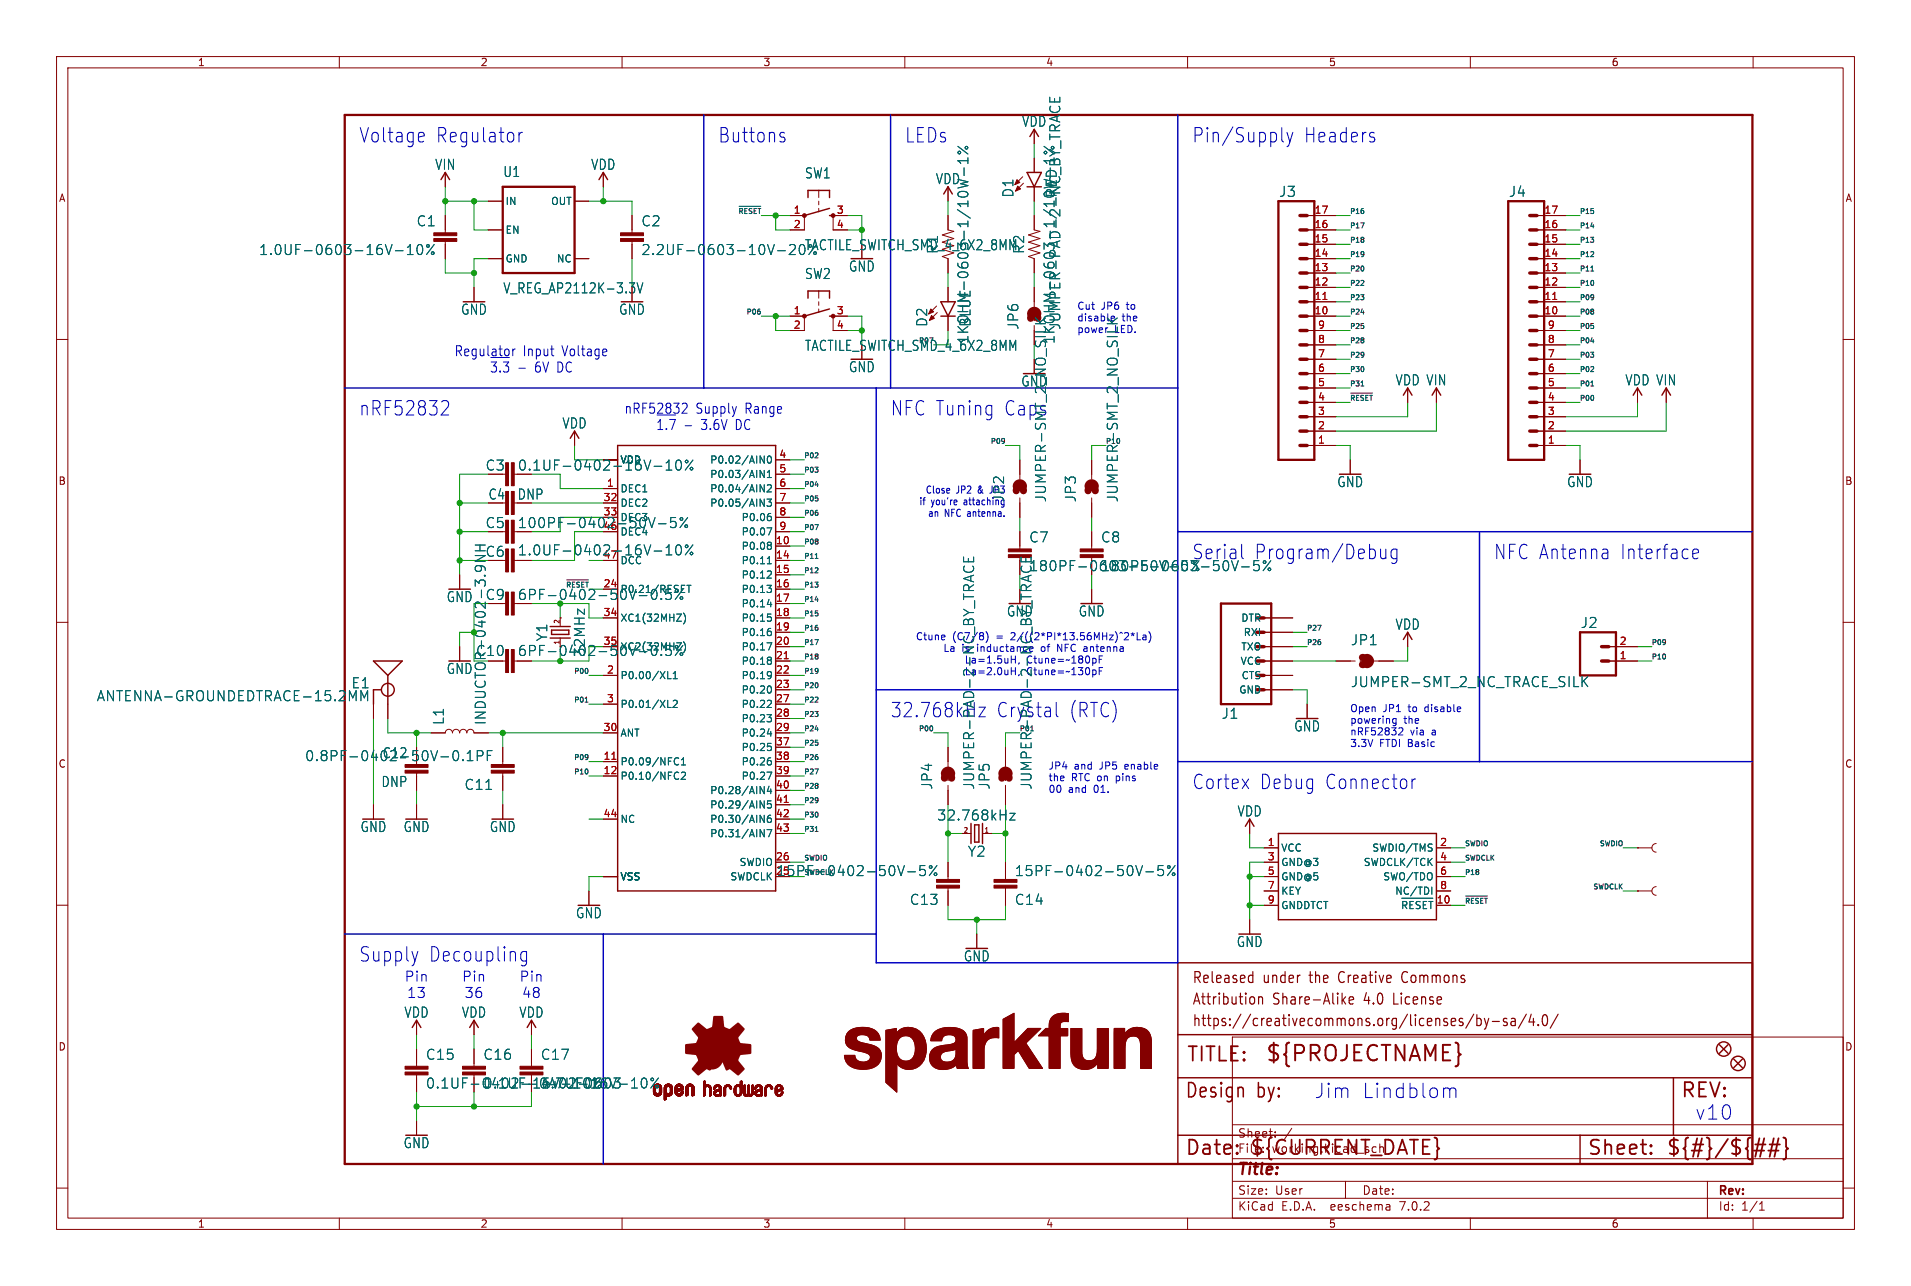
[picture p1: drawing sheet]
<svg xmlns="http://www.w3.org/2000/svg" width="338mm" height="227mm" viewBox="0 0 338 227" stroke-linecap="round" stroke-linejoin="round" font-family="sans-serif">
<defs><g id="words">
<text font-size="3.8" fill="#840000" x="223.8" y="188">${PROJECTNAME}</text>
<g font-size="3.5" fill="#0000c2">
<text x="63.5" y="25.4">Voltage</text>
<text x="77" y="25.4">Regulator</text>
<text x="127" y="25.4">Buttons</text>
<text x="160" y="25.4">LEDs</text>
<text x="210.8" y="25.4">Pin/Supply</text>
<text x="230.5" y="25.4">Headers</text>
<text x="63.5" y="73.7">nRF52832</text>
<text x="157.5" y="73.7">NFC Tuning</text>
<text x="264.2" y="99.1">NFC Antenna</text>
<text x="286.4" y="99.1">Interface</text>
<text x="188.9" y="127">(RTC)</text>
<text x="210.8" y="139.7">Cortex</text>
<text x="222.7" y="139.7">Debug</text>
<text x="234.2" y="139.7">Connector</text>
<text x="63.5" y="170.2">Supply</text>
<text x="75.8" y="170.2">Decoupling</text>
<text x="232.4" y="194.3">Jim</text>
<text x="240.7" y="194.3">Lindblom</text>
<text x="299.7" y="198.1">v10</text>
</g>
<g font-size="3.5" fill="#006464">
<text x="177.4" y="73.7">Caps</text>
<text x="210.8" y="99.1">Serial</text>
<text x="221.8" y="99.1">Program/Debug</text>
<text x="157.5" y="127">32.768kHz</text>
<text x="176.1" y="127">Crystal</text>
</g>
<g font-size="3.5" fill="#840000">
<text x="209.8" y="188">TITLE:</text>
<text x="209.5" y="194.3">Design</text>
<text x="222.1" y="194.3">by:</text>
<text x="297.2" y="194.3">REV:</text>
<text x="209.5" y="204.5">Date:</text>
<text x="221" y="204.5">${CURRENT_DATE}</text>
<text x="280.7" y="204.5">Sheet:</text>
<text x="294.6" y="204.5">${#}/${##}</text>
</g>
<text font-size="2.8" fill="#840000" x="218.9" y="208.1">Title:</text>
<g font-size="2.7" fill="#840000">
<text x="210.8" y="174">Released</text>
<text x="223.3" y="174">under</text>
<text x="231.6" y="174">the</text>
<text x="236.8" y="174">Creative</text>
<text x="248.2" y="174">Commons</text>
<text x="210.8" y="177.8">Attribution</text>
<text x="225" y="177.8">Share-Alike</text>
<text x="241.2" y="177.8">4.0</text>
<text x="246.5" y="177.8">License</text>
<text x="210.8" y="181.6">https://creativecommons.org/licenses/by-sa/4.0/</text>
</g>
<g font-size="2.5" fill="#006464">
<text x="180.7" y="22.6">VDD</text>
<text x="76.9" y="30.2">VIN</text>
<text x="88.9" y="31.5">U1</text>
<text x="104.5" y="30.2">VDD</text>
<text x="142.3" y="31.7">SW1</text>
<text x="165.4" y="32.7">VDD</text>
<text x="179.4" y="35" transform="rotate(-90 179.4 35)">D1</text>
<text x="187" y="35" transform="rotate(-90 187 35)">RED</text>
<text x="226.1" y="35">J3</text>
<text x="266.8" y="35">J4</text>
<text x="73.6" y="40.2">C1</text>
<text x="113.4" y="40.2">C2</text>
<text x="45.8" y="45.3">1.0UF-0603-16V-10%</text>
<text x="113.4" y="45.3">2.2UF-0603-10V-20%</text>
<text x="142.3" y="44.4">TACTILE_SWITCH_SMD_4_6X2_8MM</text>
<text x="166" y="44.9" transform="rotate(-90 166 44.9)">R1</text>
<text x="181.3" y="44.9" transform="rotate(-90 181.3 44.9)">R2</text>
<text x="88.9" y="52">V_REG_AP2112K-3.3V</text>
<text x="142.3" y="49.5">SW2</text>
<text x="150.1" y="48.2">GND</text>
<text x="81.5" y="55.8">GND</text>
<text x="109.4" y="55.8">GND</text>
<text x="164.1" y="57.8" transform="rotate(-90 164.1 57.8)">D2</text>
<text x="171.8" y="57.8" transform="rotate(-90 171.8 57.8)">BLUE</text>
<text x="180.3" y="58.3" transform="rotate(-90 180.3 58.3)">JP6</text>
<text x="187.7" y="58.3" transform="rotate(-90 187.7 58.3)">JUMPER-PAD-2-NC_BY_TRACE</text>
<text x="142.3" y="62.2">TACTILE_SWITCH_SMD_4_6X2_8MM</text>
<text x="150.1" y="66">GND</text>
<text x="171.4" y="60.8" transform="rotate(-90 171.4 60.8)">1KOHM-0603-1/10W-1%</text>
<text x="186.7" y="60.8" transform="rotate(-90 186.7 60.8)">1KOHM-0603-1/10W-1%</text>
<text x="180.5" y="68.5">GND</text>
<text x="246.7" y="68.3">VDD VIN</text>
<text x="287.4" y="68.3">VDD VIN</text>
<text x="99.4" y="75.9">VDD</text>
<text x="177.7" y="88.8" transform="rotate(-90 177.7 88.8)">JP2</text>
<text x="185.1" y="88.8" transform="rotate(-90 185.1 88.8)">JUMPER-SMT_2_NO_SILK</text>
<text x="190.4" y="88.8" transform="rotate(-90 190.4 88.8)">JP3</text>
<text x="197.8" y="88.8" transform="rotate(-90 197.8 88.8)">JUMPER-SMT_2_NO_SILK</text>
<text x="236.4" y="86.3">GND</text>
<text x="277.1" y="86.3">GND</text>
<text x="182" y="96.1">C7</text>
<text x="182" y="101.1">180PF-0603-50V-5%</text>
<text x="194.7" y="96.1">C8</text>
<text x="194.7" y="101.1">180PF-0603-50V-5%</text>
<text x="78.9" y="106.6">GND</text>
<text x="96.9" y="113.4" transform="rotate(-90 96.9 113.4)">Y1</text>
<text x="178" y="109.1">GND</text>
<text x="190.7" y="109.1">GND</text>
<text x="246.7" y="111.5">VDD</text>
<text x="279.5" y="111.2">J2</text>
<text x="78.9" y="119.3">GND</text>
<text x="103.6" y="116.1" transform="rotate(-90 103.6 116.1)">32MHz</text>
<text x="238.8" y="114.2">JP1</text>
<text x="17.1" y="124.1">ANTENNA-GROUNDEDTRACE-15.2MM</text>
<text x="62.1" y="121.8">E1</text>
<text x="238.8" y="121.6">JUMPER-SMT_2_NC_TRACE_SILK</text>
<text x="78.7" y="128.2" transform="rotate(-90 78.7 128.2)">L1</text>
<text x="86.1" y="128.2" transform="rotate(-90 86.1 128.2)">INDUCTOR-0402-3.9NH</text>
<text x="216" y="127.2">J1</text>
<text x="228.8" y="129.5">GND</text>
<text x="53.9" y="134.7">0.8PF-0402-50V-0.1PF</text>
<text x="67.6" y="134.2">C12</text>
<text x="67.4" y="139.3">DNP</text>
<text x="82.1" y="139.8">C11</text>
<text x="165" y="139.6" transform="rotate(-90 165 139.6)">JP4</text>
<text x="172.4" y="139.6" transform="rotate(-90 172.4 139.6)">JUMPER-PAD-2-NC_BY_TRACE</text>
<text x="175.2" y="139.6" transform="rotate(-90 175.2 139.6)">JP5</text>
<text x="182.6" y="139.6" transform="rotate(-90 182.6 139.6)">JUMPER-PAD-2-NC_BY_TRACE</text>
<text x="63.7" y="147.2">GND</text>
<text x="71.3" y="147.2">GND</text>
<text x="86.6" y="147.2">GND</text>
<text x="165.7" y="145.2">32.768kHz</text>
<text x="218.8" y="144.5">VDD</text>
<text x="137.3" y="155">15PF-0402-50V-5%</text>
<text x="171.1" y="151.6">Y2</text>
<text x="179.4" y="155">15PF-0402-50V-5%</text>
<text x="160.8" y="160.1">C13</text>
<text x="179.4" y="160.1">C14</text>
<text x="101.8" y="162.5">GND</text>
<text x="218.6" y="167.6">GND</text>
<text x="170.4" y="170.1">GND</text>
<text x="71.5" y="180">VDD</text>
<text x="81.6" y="180">VDD</text>
<text x="91.8" y="180">VDD</text>
<text x="75.3" y="187.5">C15</text>
<text x="85.4" y="187.5">C16</text>
<text x="95.6" y="187.5">C17</text>
<text x="75.3" y="192.6">0.1UF-0402-16V-10%</text>
<text x="85.4" y="192.6">0.1UF-0402-16V-10%</text>
<text x="95.6" y="192.6">4.7UF0603</text>
<text x="71.3" y="203.1">GND</text>
</g>
<g font-size="2.5" fill="#0000c2">
<text x="80.3" y="63.1">Regulator</text>
<text x="92.4" y="63.1">Input</text>
<text x="99.4" y="63.1">Voltage</text>
<text x="86.6" y="66.9">~{3.3}-</text>
<text x="94.5" y="66.9">6V DC~{}</text>
<text x="110.4" y="73.3">nRF52832</text>
<text x="116" y="77">~{1.7}-</text>
<text x="123" y="73.3">Supply</text>
<text x="123.9" y="77">3.6V</text>
<text x="130.1" y="77">DC~{}</text>
<text x="131.7" y="73.3">Range</text>
<text x="71.5" y="173.6">Pin</text>
<text x="81.7" y="173.6">Pin</text>
<text x="91.9" y="173.6">Pin</text>
<text x="72" y="176.5">13</text>
<text x="82.1" y="176.5">36</text>
<text x="92.3" y="176.5">48</text>
</g>
<g font-size="2.5" fill="#840000">
<text x="85.8" y="83.4">C3</text>
<text x="91.5" y="83.4">0.1UF-0402-16V-10%</text>
<text x="86.3" y="88.5">C4</text>
<text x="91.5" y="88.5">DNP</text>
<text x="85.8" y="93.5">C5</text>
<text x="91.5" y="93.5">100PF-0402-50V-5%</text>
<text x="85.8" y="98.6">C6</text>
<text x="91.5" y="98.3">1.0UF-0402-16V-10%</text>
<text x="85.8" y="106.2">C9</text>
<text x="91.5" y="106.2">6PF-0402-50V-0.5%</text>
<text x="84.1" y="116.1">C10</text>
<text x="91.5" y="116.1">6PF-0402-50V-0.5%</text>
</g>
<g font-size="2.1" fill="#840000">
<text x="218.9" y="203.9">File:</text>
<text x="218.9" y="201.2">Sheet:</text>
<text x="224.9" y="203.9">working.kicad_sch</text>
<text x="227.1" y="201.2">/</text>
<text x="218.9" y="214.1">KiCad</text>
<text x="218.9" y="211.3">Size:</text>
<text x="225.5" y="211.3">User</text>
<text x="226.6" y="214.1">E.D.A.</text>
<text x="235.3" y="214.1">eeschema</text>
<text x="240.9" y="211.3">Date:</text>
<text x="247.6" y="214.1">7.0.2</text>
<text x="303.9" y="211.5">Rev:</text>
<text x="303.9" y="214.1">Id:</text>
<text x="307.9" y="214.1">1/1</text>
</g>
<g font-size="1.8" fill="#840000">
<text x="35" y="11.8">1</text>
<text x="85" y="11.8">2</text>
<text x="135" y="11.8">3</text>
<text x="185" y="11.8">4</text>
<text x="235" y="11.8">5</text>
<text x="285" y="11.8">6</text>
<text x="10.4" y="35.8">A</text>
<text x="326.3" y="35.8">A</text>
<text x="10.3" y="85.8">B</text>
<text x="326.2" y="85.8">B</text>
<text x="10.3" y="135.8">C</text>
<text x="326.2" y="135.8">C</text>
<text x="10.3" y="185.8">D</text>
<text x="326.2" y="185.8">D</text>
<text x="35" y="217.1">1</text>
<text x="85" y="217.1">2</text>
<text x="135" y="217.1">3</text>
<text x="185" y="217.1">4</text>
<text x="235" y="217.1">5</text>
<text x="285" y="217.1">6</text>
</g>
<g font-size="1.8" fill="#006464">
<text x="89.4" y="36.4">IN</text>
<text x="89.4" y="41.5">EN</text>
<text x="97.3" y="36.4">OUT</text>
<text x="89.4" y="46.5">GND</text>
<text x="98.4" y="46.5">NC</text>
<text x="197.1" y="59.1">LED.</text>
<text x="109.7" y="82.1">VDD</text>
<text x="125.5" y="82.1">P0.02/AIN0</text>
<text x="109.7" y="87.2">DEC1</text>
<text x="109.7" y="89.7">DEC2</text>
<text x="125.5" y="84.6">P0.03/AIN1</text>
<text x="125.5" y="87.2">P0.04/AIN2</text>
<text x="125.5" y="89.7">P0.05/AIN3</text>
<text x="175.2" y="87.3">JP3</text>
<text x="106.7" y="91.2">33</text>
<text x="106.7" y="93.7">46</text>
<text x="109.7" y="92.3">DEC3</text>
<text x="109.7" y="94.8">DEC4</text>
<text x="131" y="92.3">P0.06</text>
<text x="131" y="94.8">P0.07</text>
<text x="106.7" y="98.8">47</text>
<text x="109.7" y="99.9">DCC</text>
<text x="131" y="97.3">P0.08</text>
<text x="131" y="99.9">P0.11</text>
<text x="106.7" y="103.9">24</text>
<text x="109.7" y="105">P0.21/RESET</text>
<text x="131" y="102.4">P0.12</text>
<text x="131" y="105">P0.13</text>
<text x="131" y="107.5">P0.14</text>
<text x="109.7" y="110">XC1(32MHZ)</text>
<text x="131" y="110">P0.15</text>
<text x="131" y="112.6">P0.16</text>
<text x="168.4" y="113.4">(C7/8)</text>
<text x="178.8" y="113.4">2/((2*PI*13.56MHz)^2*La)</text>
<text x="219.4" y="110">DTR</text>
<text x="219.8" y="112.6">RXI</text>
<text x="106.7" y="114">35</text>
<text x="109.7" y="115.1">XC2(32MHZ)</text>
<text x="131" y="115.1">P0.17</text>
<text x="131" y="117.7">P0.18</text>
<text x="170" y="115.5">is</text>
<text x="170.5" y="117.5">La=1.5uH,</text>
<text x="170.5" y="119.6">La=2.0uH,</text>
<text x="172.8" y="115.5">inductance</text>
<text x="181.5" y="117.5">Ctune=~180pF</text>
<text x="181.5" y="119.6">Ctune=~130pF</text>
<text x="219.3" y="117.7">VCC</text>
<text x="219.4" y="115.1">TXO</text>
<text x="109.7" y="120.2">P0.00/XL1</text>
<text x="109.7" y="125.3">P0.01/XL2</text>
<text x="131" y="120.2">P0.19</text>
<text x="131" y="122.7">P0.20</text>
<text x="131" y="125.3">P0.22</text>
<text x="219" y="122.7">GND</text>
<text x="219.4" y="120.2">CTS</text>
<text x="109.7" y="130.4">ANT</text>
<text x="131" y="127.8">P0.23</text>
<text x="131" y="130.4">P0.24</text>
<text x="109.7" y="135.4">P0.09/NFC1</text>
<text x="109.7" y="138">P0.10/NFC2</text>
<text x="131" y="132.9">P0.25</text>
<text x="131" y="135.4">P0.26</text>
<text x="131" y="138">P0.27</text>
<text x="125.5" y="140.5">P0.28/AIN4</text>
<text x="125.5" y="143.1">P0.29/AIN5</text>
<text x="109.7" y="145.6">NC</text>
<text x="125.5" y="145.6">P0.30/AIN6</text>
<text x="125.5" y="148.1">P0.31/AIN7</text>
<text x="109.7" y="155.8">VSS</text>
<text x="129" y="155.8">SWDCLK</text>
<text x="130.7" y="153.2">SWDIO</text>
<text x="137.2" y="154.7">25</text>
<text x="226.6" y="150.7">VCC</text>
<text x="226.6" y="153.2">GND@3</text>
<text x="226.6" y="155.8">GND@5</text>
<text x="241" y="153.2">SWDCLK/TCK</text>
<text x="242.5" y="150.7">SWDIO/TMS</text>
<text x="244.5" y="155.8">SWO/TDO</text>
<text x="226.6" y="158.3">KEY</text>
<text x="226.6" y="160.8">GNDDTCT</text>
<text x="246.6" y="158.3">NC/TDI</text>
<text x="247.6" y="161.5">~{RESET}</text>
</g>
<g font-size="1.8" fill="#a90000">
<text x="140.3" y="37.8">1</text>
<text x="140.3" y="40.4">2</text>
<text x="147.9" y="37.8">3</text>
<text x="147.9" y="40.4">4</text>
<text x="232.4" y="40.4">16</text>
<text x="232.4" y="37.8">17</text>
<text x="273" y="40.4">16</text>
<text x="273" y="37.8">17</text>
<text x="232.4" y="45.5">14</text>
<text x="232.4" y="42.9">15</text>
<text x="273" y="45.5">14</text>
<text x="273" y="42.9">15</text>
<text x="232.4" y="53.1">11</text>
<text x="232.4" y="50.5">12</text>
<text x="232.4" y="48">13</text>
<text x="273" y="53.1">11</text>
<text x="273" y="50.5">12</text>
<text x="273" y="48">13</text>
<text x="140.3" y="55.6">1</text>
<text x="140.3" y="58.2">2</text>
<text x="147.9" y="55.6">3</text>
<text x="147.9" y="58.2">4</text>
<text x="232.4" y="55.6">10</text>
<text x="233" y="58.2">9</text>
<text x="273" y="55.6">10</text>
<text x="273.7" y="58.2">9</text>
<text x="233" y="65.8">6</text>
<text x="233" y="63.2">7</text>
<text x="233" y="60.7">8</text>
<text x="273.7" y="65.8">6</text>
<text x="273.7" y="63.2">7</text>
<text x="273.7" y="60.7">8</text>
<text x="233" y="70.9">4</text>
<text x="233" y="68.3">5</text>
<text x="273.7" y="70.9">4</text>
<text x="273.7" y="68.3">5</text>
<text x="233" y="75.9">2</text>
<text x="233" y="73.4">3</text>
<text x="273.7" y="75.9">2</text>
<text x="273.7" y="73.4">3</text>
<text x="137.8" y="81">4</text>
<text x="137.8" y="83.6">5</text>
<text x="233" y="78.5">1</text>
<text x="273.7" y="78.5">1</text>
<text x="106.7" y="88.6">32</text>
<text x="107.3" y="86.1">1</text>
<text x="137.8" y="86.1">6</text>
<text x="137.8" y="88.6">7</text>
<text x="137.8" y="91.2">8</text>
<text x="137.8" y="93.7">9</text>
<text x="137.2" y="96.3">10</text>
<text x="137.2" y="98.8">14</text>
<text x="137.2" y="101.3">15</text>
<text x="137.2" y="103.9">16</text>
<text x="137.2" y="106.4">17</text>
<text x="106.7" y="109">34</text>
<text x="137.2" y="109">18</text>
<text x="137.2" y="111.5">19</text>
<text x="107.3" y="119.1">2</text>
<text x="137.2" y="114">20</text>
<text x="137.2" y="116.6">21</text>
<text x="137.2" y="119.1">22</text>
<text x="286.4" y="116.6">1</text>
<text x="286.4" y="114">2</text>
<text x="107.3" y="124.2">3</text>
<text x="137.2" y="121.7">23</text>
<text x="137.2" y="124.2">27</text>
<text x="106.7" y="129.3">30</text>
<text x="137.2" y="126.7">28</text>
<text x="137.2" y="129.3">29</text>
<text x="137.2" y="131.8">37</text>
<text x="106.7" y="134.4">11</text>
<text x="106.7" y="136.9">12</text>
<text x="137.2" y="134.4">38</text>
<text x="137.2" y="136.9">39</text>
<text x="137.2" y="139.4">40</text>
<text x="137.2" y="142">41</text>
<text x="106.7" y="144.5">44</text>
<text x="137.2" y="144.5">42</text>
<text x="137.2" y="147.1">43</text>
<text x="224.1" y="149.6">1</text>
<text x="254.6" y="149.6">2</text>
<text x="137.2" y="152.1">26</text>
<text x="224.1" y="152.1">3</text>
<text x="224.1" y="154.7">5</text>
<text x="254.6" y="152.1">4</text>
<text x="254.6" y="154.7">6</text>
<text x="224.1" y="157.2">7</text>
<text x="224.1" y="159.8">9</text>
<text x="254" y="159.8">10</text>
<text x="254.6" y="157.2">8</text>
</g>
<g font-size="1.8" fill="#0000c2">
<text x="190.5" y="55">Cut</text>
<text x="190.5" y="57">disable</text>
<text x="190.5" y="59.1">power</text>
<text x="194.7" y="55">JP6</text>
<text x="198.4" y="57">the</text>
<text x="199.3" y="55">to</text>
<text x="162.4" y="89.4">if</text>
<text x="163.5" y="87.3">Close</text>
<text x="164.5" y="89.4">you're</text>
<text x="169" y="87.3">JP2</text>
<text x="170.4" y="89.4">attaching</text>
<text x="172.9" y="87.3">&amp;</text>
<text x="164" y="91.4">an</text>
<text x="166.9" y="91.4">NFC antenna.</text>
<text x="161.9" y="113.4">Ctune</text>
<text x="176.2" y="113.4">=</text>
<text x="166.8" y="115.5">La</text>
<text x="184.2" y="115.5">of</text>
<text x="187.2" y="115.5">NFC antenna</text>
<text x="238.8" y="126.1">Open</text>
<text x="238.8" y="128.2">powering</text>
<text x="238.8" y="130.2">nRF52832</text>
<text x="244.6" y="126.1">JP1</text>
<text x="248.3" y="128.2">the</text>
<text x="249.1" y="126.1">to</text>
<text x="249.4" y="130.2">via</text>
<text x="252.1" y="126.1">disable</text>
<text x="253.2" y="130.2">a</text>
<text x="185.4" y="136.3">JP4</text>
<text x="190" y="136.3">and</text>
<text x="194.5" y="136.3">JP5</text>
<text x="199" y="136.3">enable</text>
<text x="238.8" y="132.3">3.3V</text>
<text x="244" y="132.3">FTDI Basic</text>
<text x="185.4" y="138.3">the</text>
<text x="185.4" y="140.4">00</text>
<text x="188.9" y="140.4">and</text>
<text x="189.5" y="138.3">RTC on</text>
<text x="193.5" y="140.4">01.</text>
<text x="197.5" y="138.3">pins</text>
</g>
<g font-size="1.2" fill="#0f0f0f">
<text x="130.4" y="37.9">~{RESET}</text>
<text x="238.8" y="37.9">P16</text>
<text x="238.8" y="40.4">P17</text>
<text x="279.4" y="37.9">P15</text>
<text x="279.4" y="40.4">P14</text>
<text x="238.8" y="42.9">P18</text>
<text x="238.8" y="45.5">P19</text>
<text x="279.4" y="45.5">P12</text>
<text x="279.4" y="42.9">P13</text>
<text x="238.8" y="50.6">P22</text>
<text x="238.8" y="53.1">P23</text>
<text x="238.8" y="48">P20</text>
<text x="279.4" y="50.6">P10</text>
<text x="279.4" y="48">P11</text>
<text x="279.4" y="53.1">P09</text>
<text x="131.8" y="55.6">P06</text>
<text x="238.8" y="55.6">P24</text>
<text x="238.8" y="58.2">P25</text>
<text x="279.4" y="58.2">P05</text>
<text x="279.4" y="55.6">P08</text>
<text x="238.8" y="65.8">P30</text>
<text x="238.8" y="60.7">P28</text>
<text x="238.8" y="63.3">P29</text>
<text x="279.4" y="65.8">P02</text>
<text x="279.4" y="63.3">P03</text>
<text x="279.4" y="60.7">P04</text>
<text x="238.8" y="70.9">~{RESET}</text>
<text x="238.8" y="68.3">P31</text>
<text x="279.4" y="68.3">P01</text>
<text x="279.4" y="70.9">P00</text>
<text x="142.2" y="81">P02</text>
<text x="142.2" y="83.6">P03</text>
<text x="175" y="78.5">P09</text>
<text x="142.2" y="88.7">P05</text>
<text x="142.2" y="86.1">P04</text>
<text x="142.2" y="91.2">P06</text>
<text x="142.2" y="93.7">P07</text>
<text x="142.2" y="101.4">P12</text>
<text x="142.2" y="96.3">P08</text>
<text x="142.2" y="98.8">P11</text>
<text x="142.2" y="103.9">P13</text>
<text x="142.2" y="106.4">P14</text>
<text x="142.2" y="111.5">P16</text>
<text x="142.2" y="109">P15</text>
<text x="231.1" y="111.5">P27</text>
<text x="101.4" y="119.1">P00</text>
<text x="142.2" y="119.1">P19</text>
<text x="142.2" y="114.1">P17</text>
<text x="142.2" y="116.6">P18</text>
<text x="231.1" y="114.1">P26</text>
<text x="292.1" y="114.1">P09</text>
<text x="292.1" y="116.6">P10</text>
<text x="101.4" y="124.2">P01</text>
<text x="142.2" y="121.7">P20</text>
<text x="142.2" y="124.2">P22</text>
<text x="142.2" y="129.3">P24</text>
<text x="142.2" y="126.8">P23</text>
<text x="142.2" y="131.8">P25</text>
<text x="162.3" y="129.3">P00</text>
<text x="101.4" y="136.9">P10</text>
<text x="101.4" y="134.4">P09</text>
<text x="142.2" y="136.9">P27</text>
<text x="142.2" y="134.4">P26</text>
<text x="142.2" y="142">P29</text>
<text x="142.2" y="139.5">P28</text>
<text x="142.2" y="144.5">P30</text>
<text x="142.2" y="147.1">P31</text>
<text x="259.1" y="149.6">SWDIO</text>
<text x="282.7" y="149.6">SWDIO</text>
<text x="142.2" y="152.2">SWDIO</text>
<text x="259.1" y="154.7">P18</text>
<text x="259.1" y="152.2">SWDCLK</text>
<text x="259.1" y="159.8">~{RESET}</text>
<text x="281.6" y="157.2">SWDCLK</text>
</g>
<g font-size="1.2" fill="#006464">
<text x="162.3" y="60.7">P07</text>
<text x="195.6" y="78.5">P10</text>
<text x="99.9" y="103.9">~{RESET}</text>
<text x="180.3" y="129.3">P01</text>
<text x="142.2" y="154.7">SWDCLK</text>
</g>
<g font-size="1.2" fill="#840000">
<text x="99.1" y="114" transform="rotate(-90 99.1 114)">1</text>
<text x="99.1" y="110.3" transform="rotate(-90 99.1 110.3)">2</text>
<text x="170.3" y="147.3">2</text>
<text x="174" y="147.3">1</text>
</g>
</g></defs>
<g fill="none" stroke="#840000" stroke-width=".18">
<path d="M10 10h317.9v207.3h-317.9zM12 12h313.9v203.3h-313.9zM60 10v2M110 10v2M160 10v2M210 10v2M260 10v2M310 10v2M78.7 30.5v2.5M78.7 38.1v3M86.4 35.6h2.5M101.6 35.6h2.5"/>
<path d="M106.7 30.5v2.5M111.8 38.1v3M139.7 38.1h2.5v2.5h-2.5M144.8 33.7v1.2M144.8 35.6v.6M144.8 36.8v.7M149.9 38.1h-2.6v2.5h2.6M167.6 33v2.6M167.6 38.1v2.5l1.1 .3-2.1 .6 2.1 .7M180.8 31.2l-1.3 1.4M181 32.4l-1.4 1.4M182.9 38.1v2.5l1 .3-2 .6 2 .7-2 .6 2 .6-2 .7 2 .6-2 .6 1 .4v2.6"/>
<path d="M182.9 22.9v2.5M182.9 27.9v2.6M182.9 33v2.6M231.1 38.1h5.1M271.8 38.1h5.1M10 60h2M78.7 42.7v3M83.8 50.8v2.5M86.4 45.7h2.5M86.4 40.6h2.5M101.6 45.7h2.5M111.8 42.7v3"/>
<path d="M111.8 50.8v2.5M139.7 55.9h2.5v2.5h-2.5M144.8 51.4v1.3M144.8 53.3v.7M144.8 54.6v.6M149.9 55.9h-2.6v2.5h2.6M152.4 43.2v2.5M165.6 54.1l-1.4 1.4M165.7 55.2l-1.4 1.4M166.6 45.3l1 .4v2.6M167.6 50.8v2.5M167.6 55.9v2.5"/>
<path d="M182.9 50.8v3.4M231.1 55.9h5.1M231.1 53.3h5.1M231.1 50.8h5.1M231.1 48.3h5.1M231.1 45.7h5.1M231.1 43.2h5.1M231.1 40.6h5.1M231.1 58.4h5.1M271.8 55.9h5.1M271.8 53.3h5.1M271.8 50.8h5.1"/>
<path d="M271.8 48.3h5.1M271.8 45.7h5.1M271.8 43.2h5.1M271.8 40.6h5.1M271.8 58.4h5.1M325.9 60h2M101.6 76.2v2.5M152.4 61v2.5M231.1 78.7h5.1M231.1 76.2h5.1M231.1 73.7h5.1M231.1 71.1h5.1"/>
<path d="M231.1 68.6h5.1M231.1 66h5.1M231.1 63.5h5.1M231.1 61h5.1M248.9 68.6v2.5M254 68.6v2.5M271.8 78.7h5.1M271.8 76.2h5.1M271.8 73.7h5.1M271.8 71.1h5.1M271.8 68.6h5.1M271.8 66h5.1"/>
<path d="M271.8 63.5h5.1M271.8 61h5.1M289.6 68.6v2.5M294.6 68.6v2.5M106.7 86.4h2.5M106.7 88.9h2.5M137.2 86.4h2.5M137.2 96.5h2.5M137.2 99.1h2.5M137.2 88.9h2.5M137.2 81.3h2.5M137.2 83.8h2.5"/>
<path d="M137.2 91.4h2.5M137.2 94h2.5M180.3 81.3v3.4M180.3 88v3.4M180.3 94v3M180.3 98.6v3M193 81.3v3.4M193 88v3.4M193 94v3M238.8 81.3v2.5M279.4 81.3v2.5M10 110h2"/>
<path d="M81.3 101.6v2.5M81.3 114.3v2.5M99.1 109.2h.1M99.1 109.2v1.5M99.1 112.8v1.5M106.7 109.2h2.5M106.7 119.4h2.5M137.2 101.6h2.5M137.2 104.1h2.5M137.2 106.7h2.5M137.2 109.2h2.5M137.2 111.8h2.5"/>
<path d="M137.2 119.4h2.5M137.2 114.3h2.5M137.2 116.8h2.5M193 104.1v2.6M223.5 109.2h5.1M223.5 111.8h5.1M223.5 119.4h5.1M223.5 114.3h5.1M223.5 116.8h5.1M236.2 116.8h3.4M243 116.8h3.4M248.9 111.8v2.5"/>
<path d="M284.5 114.3h5.1M284.5 116.8h5.1M325.9 110h2M66 124.5v2.5M68.6 124.5v2.5M73.7 136.7v3M76.2 129.5h2.5a.64 .64 0 0 1 .7-.6 .64 .64 0 0 1 .6 .6 .64 .64 0 0 1 .6-.6 .64 .64 0 0 1 .7 .6 .64 .64 0 0 1 .6-.6 .64 .64 0 0 1 .6 .6 .64 .64 0 0 1 .7-.6 .64 .64 0 0 1 .6 .6h2.6M88.9 132.1v3M88.9 136.7v3M106.7 134.6h2.5M106.7 137.2h2.5M106.7 124.5h2.5"/>
<path d="M106.7 129.5h2.5M137.2 134.6h2.5M137.2 137.2h2.5M137.2 121.9h2.5M137.2 124.5h2.5M137.2 127h2.5M137.2 129.5h2.5M137.2 132.1h2.5M137.2 139.7h2.5M167.6 132.1v3.4M167.6 138.8v3.4M177.8 132.1v3.4"/>
<path d="M177.8 138.8v3.4M223.5 121.9h5.1M231.1 124.5v2.5M10 160h2M66 142.2v2.6M73.7 142.2v2.6M88.9 142.2v2.6M104.1 157.5v2.5M106.7 154.9h2.5M106.7 144.8h2.5M137.2 142.2h2.5M137.2 144.8h2.5"/>
<path d="M137.2 147.3h2.5M167.6 152.4v3M167.6 157v3M170.2 147.3h1.5M173.7 147.3h1.6M175.3 147.3h.1M177.8 152.4v3M177.8 157v3M221 144.8v2.5M223.5 149.9h2.6M223.5 152.4h2.6M223.5 154.9h2.6"/>
<path d="M223.5 157.5h2.6M254 149.9h2.5M254 152.4h2.5M254 154.9h2.5M254 157.5h2.5M289.6 149.9h.1M289.6 157.5h.1M289.6 149.9h2.5M289.6 157.5h2.5M292.9 149.1a.76 .76 0 0 0-.8 .8 .76 .76 0 0 0 .8 .7M292.9 156.7a.76 .76 0 0 0-.8 .8 .76 .76 0 0 0 .8 .7M325.9 160h2"/>
<path d="M172.7 165.1v2.5M221 162.6v2.5M223.5 160h2.6M254 160h2.5M73.7 180.3v2.6M73.7 185.4v3.1M73.7 190v3M73.7 198.1v2.6M83.8 180.3v2.6M83.8 185.4v3.1M94 180.3v2.6M94 185.4v3.1"/>
<path d="M217.9 183.3h108v32h-108zM217.9 198.8h108M10 210h2M60 215.3v2M110 215.3v2M160 215.3v2M210 215.3v2M217.9 211.8h108M217.9 208.8h108M217.9 204.8h108M225.5 200.1v.1M237.9 208.8v3"/>
<path d="M245.6 212.9l.2 .2v.8M245.8 213.8l-.5 .1M245.8 213.3h-.5M260 215.3v2M301.9 208.8v6.5M310 215.3v2M311.1 213.9h.9M311.1 212.8l.5-.4v1.5M325.9 210h2"/>
</g>
<g fill="none" stroke="#840000" stroke-width=".25">
<path d="M78 31.8l.7-1.3 .8 1.3M105.9 31.8l.8-1.3 .7 1.3M142.9 34.9v-1.2h3.8v1.2M146.7 36.8l-4.5 1.3M146.7 38.1h.6M166.9 34.3l.7-1.3 .8 1.3M181.6 33h2.5M181.6 30.5h2.5l-1.2 2.5zM182.1 24.1l.8-1.2 .7 1.2M142.9 52.7v-1.3h3.8v1.3M146.7 55.9h.6M146.7 54.6l-4.5 1.3"/>
<path d="M166.4 55.9h2.5M166.4 53.3h2.5l-1.3 2.6zM182.9 54.9v1.7M100.8 77.5l.8-1.3 .8 1.3M109.2 78.7h28v78.8h-28zM248.2 69.9l.7-1.3 .8 1.3M253.2 69.9l.8-1.3 .8 1.3M288.8 69.9l.8-1.3 .7 1.3M293.9 69.9l.7-1.3 .8 1.3M66 116.8h5.1l-2.5 2.6zM68.6 119.4v5.1M97.3 112.8h3.5"/>
<path d="M97.3 110.7h3.5M97.5 111.4h3.1v.7h-3.1M240.5 116.8h1.8M248.2 113l.7-1.2 .8 1.2M67.3 121.9h-1.3v2.6M167.6 136.1v1.8M177.8 136.1v1.8M171.7 145.5v3.6M172.3 145.8v3h.8v-3M173.7 145.5v3.6M220.2 146.1l.8-1.3 .7 1.3M226.1 147.3h27.9v15.3h-27.9z"/>
<path d="M72.9 181.6l.8-1.3 .7 1.3M83.1 181.6l.7-1.3 .8 1.3M93.2 181.6l.8-1.3 .7 1.3M208.3 182.9h101.6M208.3 190.5h101.6M295.9 190.5v10.2M304 184.7l1.6 1.5M305.6 184.7l-1.6 1.5M306.6 187.2l1.5 1.5M308.1 187.2l-1.5 1.5M208.3 200.7h101.6v-30.5h-101.6v35.5h101.6M279.4 200.7v5"/>
<circle cx="68.6" cy="121.9" r="1.14"/>
<circle cx="304.8" cy="185.4" r="1.27"/>
<circle cx="307.3" cy="188" r="1.27"/>
</g>
<g fill="none" stroke="#006464" stroke-width=".18">
<path d="M185.6 17.2v.8h1.8v-.8M185.8 18.8a.71 .71 0 0 0 0 .9 .71 .71 0 0 0 .8 .2 .67 .67 0 0 0 .7-.4 .67 .67 0 0 0-.1-.7M186.5 17.4v.6M169.4 31.7l1.8 .4-1.3 .4 1.3 .3M169.4 25.9l1.8 1.3M170.5 29.7v1.3M171.2 28.4h-1.8l.5 .5M171.2 27.9v1M184.6 25.9l1.8 1.3M185 26.8l-.1-.1-.3 .3 .3 .2 .1-.1M186.4 28.4h-1.8l.4 .3M187.4 20.4l-1.8 .6"/>
<path d="M69.9 44.3h1.4M72 45h1.1M72 43.7l.5-.5v1.8M74 43.3l.3-.1a1.11 1.11 0 0 1 0 1.8h-.1a1.18 1.18 0 0 1-.2-1.7zM76.8 43.2l-1.4 1.8M111.3 50h.9l-.5 .7M111.9 50.7l.3 .3v.4l-.3 .4M112.7 50l.5 1.8 .5-1.8M137.5 44.3h1.4M139.6 43.4l.3-.2 .6 .1a.48 .48 0 0 1 .1 .7l-1.1 1h1.1M141.5 43.4a1.5 1.5 0 0 0 0 1.4M183.1 56.2l1 1"/>
<path d="M184.9 56.2l-1 .8M195.8 56.2l1 1M197.6 56.2l-1 .8M84 98.2h1.8l-1.8 1h1.8M84 97.4h1.8M84 96.3h1.8M84.8 100l.3 .3M84.9 96.3v1.1M115.7 97.4h1.3M115.7 82.4h1.3M115.8 91.5l-.6 1.8M116.4 92.6h1.4"/>
<path d="M117.8 98.1h1M117.8 81.8l.5-.5v1.8M117.8 96.8l.5-.5v1.8M117.8 83.1h1M119.5 91.5h-.9l-.1 .8 .3-.1h.6l.2 .3-.1 .6-.3 .2h-.4l-.3-.2M119.6 81.5l.5-.2a1.11 1.11 0 0 1 0 1.8h-.2a1.08 1.08 0 0 1-.3-1.6zM119.6 96.5l.5-.2a1.11 1.11 0 0 1 0 1.8h-.2a1.08 1.08 0 0 1-.3-1.6zM121.6 91.5l-1.4 1.8M122.5 96.3l-1.3 1.8M122.5 81.3l-1.3 1.8M134.4 80.6l.7 1.3v-1.3M134.4 83.1l.7 1.3v-1.3"/>
<path d="M134.4 85.7l.7 1.2v-1.2M134.4 88.2l.7 1.3v-1.3M135.6 88.2h.8l-.4 .5 .3 .1v.6l-.1 .1-.6-.1M135.6 93.3h.9l-.6 1.3M135.7 85.8l.5-.1 .2 .3-.8 .9h.8M135.7 99.6h.7M135.7 83.5l.3-.4v1.3M135.7 84.4h.7M135.8 80.7l.2-.1a.68 .68 0 0 1 .4 .6 .68 .68 0 0 1-.4 .7l-.2-.2-.1-.3zM135.8 98.7l.2-.3v1.2M136 90.8h.3M136.2 95.8l.2 .3-.2 .3 .2 .2v.3l-.2 .2"/>
<path d="M136.2 91.2l.2 .3v.3l-.2 .2M170.4 98.5v.8h1.8v-.8M171.2 98.7v.6M180.6 98.5v.8h1.7v-.8M219 99.1l-.6 1.8M84 100.3l.2-.2a1.45 1.45 0 0 1 1.5 .2M115.2 105.6l.4 .4 .3-.1 .2-.3M116.9 105.8v.2M118.1 120h.6M118.7 105.6l-.3 .4h-.4l-.3-.2M119 120h.8M119 119.1l.4-.4v1.3"/>
<path d="M120.3 105.5l-.1 .2 .3 .3 .2-.3v-.2M120.5 115.4l.2 .2-.2 .3M120.7 104.2l-1.3 1.8M120.7 114.1l-1.3 1.8M120.9 108.4a1.46 1.46 0 0 1 0 1.9M120.9 113.4a1.46 1.46 0 0 1 0 2M121.5 103.5h.7M121.8 103.5v1.2M135.6 103.5h.8l-.4 .4M135.6 113.6h.9l-.6 1.3M135.7 106.8h.8M135.7 108.5h.6"/>
<path d="M136 111.1h.3M136.2 100.9l.2 .3-.1 .3-.7 .7h.8M136.2 103.9l.2 .3v.3l-.2 .2M136.2 109l.2 .3v.3l-.2 .2M136.2 111.6l.2 .2v.3l-.2 .2M136.2 116.2l.2 .2-.2 .3 .2 .2v.3l-.2 .2M136.2 118.7l.1 .1a1.03 1.03 0 0 1-.1 1.1M136.3 106.4v.9M136.4 119.2l-.2 .3M170.6 100.1a.71 .71 0 0 0 0 .8 .71 .71 0 0 0 .8 .3 .67 .67 0 0 0 .7-.4 .67 .67 0 0 0-.1-.7M172.2 101.7l-1.8 .6M180.7 100.1a.71 .71 0 0 0 0 .8 .71 .71 0 0 0 .9 .3"/>
<path d="M182.3 101.7l-1.7 .6M219.6 100.2h1.3M280.8 119.6l-1 1M63.8 123.9v-1.8l.6 1.3 .6-1.3v1.8M80.2 132.8l.5-.1a1.11 1.11 0 0 1 0 1.8l-.5-.2M81.9 134.3v.2M82.6 134.5h1M82.6 133.2l.5-.5v1.8M84.4 133.6h.7a.48 .48 0 0 0 .3-.5 .48 .48 0 0 0-.3-.4h-.7v1.8M86.2 133.5h.6M87 132.7h-.8v1.8M118.1 125h.6"/>
<path d="M119 123.9l.5-.1 .3 .3-.8 .9h.8M119.6 133.9l.4 .2M119.9 136.5l.1 .1M120 135.1l-.4 .1M120 137.6l-.1 .1M120.5 135.2h.7M120.5 134.3l.4-.4v1.3M120.5 136.6l.5-.1 .2 .3-.8 .9h.8M134.4 139l.7 1.3v-1.3M135.6 136.5h.9l-.6 1.2M135.6 126.3h.8l-.4 .5M135.7 129.7h.8"/>
<path d="M135.7 131.4h.6M136 139l-.3 .9h.8M136 133.9h.3M136.1 121.2a.79 .79 0 0 1 0 1.3M136.2 123.8l.2 .2-.1 .3-.7 .7h.8M136.2 126.8l.2 .2v.3l-.2 .3M136.2 131.9l.2 .2v.3l-.2 .3M136.2 134.4l.2 .3v.3l-.2 .2M136.3 129.3v.8M136.3 139.4v.9M280 120.4l.8 1M134.4 141.6l.7 1.2v-1.2"/>
<path d="M134.4 144.1l.7 1.3v-1.3M134.4 146.6l.7 1.3v-1.3M135.6 146.6h.9l-.6 1.3M136.3 144.1l-.4 .1a.86 .86 0 0 0 0 1.2l.4-.2 .1-.4-.2-.2h-.4l-.1 .2M136.3 141.6h-.6v.6l.2-.2 .4 .1 .1 .2-.1 .4-.1 .1-.5-.1M160.5 154.1h1.4M163.6 153h-.9l-.1 .8 .3-.1 .6 .1 .1 .2v.6l-.3 .2h-.4l-.3-.2M165.7 153l-1.4 1.8M178.6 143.8h.9l-.9 1.1h.9M202.6 154.1h1.4M205.7 153h-.9l-.1 .8 .3-.1 .6 .1 .2 .2-.1 .6-.3 .2h-.4l-.3-.2M207.8 153l-1.4 1.8"/>
<path d="M247.9 158.8h5.5M248.8 159.6l-.3-.3h-.5v1.3M249.9 159.3h-.6v1.3M251.1 159.4l-.5-.1-.2 .3M252.3 159.3h-.6v1.3M252.6 159.3h.8M252.7 152.3l.5 .7M253 159.3v1.3M253.2 156.8v1.3M253.2 151.7l-.7 .7M109.6 191.6h1.3M111.7 192.3h1"/>
<path d="M111.7 191l.5-.5v1.8M113.6 190.7l.4-.2a1.11 1.11 0 0 1 0 1.8h-.2a1.08 1.08 0 0 1-.2-1.6zM116.4 190.5l-1.3 1.8"/>
<circle cx="169.6" cy="27" r=".25"/>
<circle cx="170.9" cy="26.1" r=".25"/>
<circle cx="75.7" cy="43.5" r=".25"/>
<circle cx="76.5" cy="44.7" r=".25"/>
<circle cx="120.5" cy="91.7" r=".25"/>
<circle cx="121.3" cy="93" r=".25"/>
<circle cx="121.4" cy="81.6" r=".25"/>
<circle cx="121.4" cy="96.6" r=".25"/>
<circle cx="122.3" cy="82.8" r=".25"/>
<circle cx="122.3" cy="97.8" r=".25"/>
<circle cx="164.6" cy="153.2" r=".25"/>
<circle cx="165.4" cy="154.5" r=".25"/>
<circle cx="206.7" cy="153.2" r=".25"/>
<circle cx="207.5" cy="154.5" r=".25"/>
<circle cx="115.3" cy="190.8" r=".25"/>
<circle cx="116.2" cy="192.1" r=".25"/>
</g>
<path d="M233.9 52.9h.7M274.6 52.9h.7M138.7 116.4h.7M108.2 134.2h.7M138.7 141.8h.7" fill="none" stroke="#a90000" stroke-width=".18"/>
<g fill="#840000" stroke="#840000" stroke-width=".18">
<path d="M76.7 42.2h4.1v.5h-4.1z"/>
<path d="M76.7 41.1h4.1v.6h-4.1z"/>
<path d="M90.4 86.9h.5v4h-.5z"/>
<path d="M89.4 86.9h.5v4h-.5z"/>
<path d="M90.4 104.6h.5v4.1h-.5z"/>
<path d="M89.4 104.6h.5v4.1h-.5z"/>
<path d="M115.5 193l.4 .1z"/>
<path d="M115.5 193h.4z"/>
<path d="M115.5 192.9l.4 .1z"/>
<path d="M115.5 192.9h.4z"/>
<path d="M115.5 192.8l.4 .1z"/>
<path d="M115.5 192.8h.4z"/>
<path d="M115.5 192.7l.4 .1z"/>
<path d="M115.5 192.7h.4z"/>
<path d="M115.5 192.6l.4 .1z"/>
<path d="M115.5 192.6h.4z"/>
<path d="M115.5 192.5l.4 .1z"/>
<path d="M115.5 192.5h.4z"/>
<path d="M115.5 192.4l.4 .1z"/>
<path d="M115.5 192.4h.4z"/>
<path d="M115.5 192.3l.4 .1z"/>
<path d="M115.5 192.3h.4z"/>
<path d="M115.6 193.1h.4z"/>
<path d="M115.6 193.1h.3z"/>
<path d="M115.6 192.3h.3z"/>
<path d="M115.6 192.2l.3 .1z"/>
<path d="M115.6 192.2h.3z"/>
<path d="M115.6 192.2h.4z"/>
<path d="M115.6 193.2h.4z"/>
<path d="M115.6 193.1l.4 .1z"/>
<path d="M115.6 192.1l.4 .1z"/>
<path d="M115.6 192.1h.4z"/>
<path d="M115.6 193.3h.5z"/>
<path d="M115.6 193.2l.5 .1z"/>
<path d="M115.6 192.1h.5z"/>
<path d="M115.6 192l.5 .1z"/>
<path d="M115.6 192h.5z"/>
<path d="M115.6 193.3h.6z"/>
<path d="M115.6 192h.6z"/>
<path d="M115.6 193.4h1.3z"/>
<path d="M115.6 193.3l.6 .1z"/>
<path d="M115.6 192h1.3z"/>
<path d="M115.7 193.4h1.2z"/>
<path d="M115.7 191.9l1.2 .1z"/>
<path d="M115.7 191.9h1.2z"/>
<path d="M115.7 193.4l1.2 .1z"/>
<path d="M115.7 191.9h1.1z"/>
<path d="M115.7 193.5h1.1z"/>
<path d="M115.7 191.8l1.1 .1z"/>
<path d="M115.7 191.8h1.1z"/>
<path d="M115.8 193.5h1z"/>
<path d="M115.8 191.8h1z"/>
<path d="M115.8 193.5l1 .1z"/>
<path d="M115.8 193.6h1z"/>
<path d="M115.8 193.6h.9z"/>
<path d="M115.8 191.8h.9z"/>
<path d="M115.8 191.7l.9 .1z"/>
<path d="M115.9 191.7h.8z"/>
<path d="M115.9 193.6h.8z"/>
<path d="M115.9 193.6h.7z"/>
<path d="M115.9 193.6l.7 .1z"/>
<path d="M115.9 191.7h.7z"/>
<path d="M115.9 193.7h.7z"/>
<path d="M116 193.7h.6z"/>
<path d="M116 191.7h.6z"/>
<path d="M116 193.7h.5z"/>
<path d="M116 191.6l.5 .1z"/>
<path d="M116 191.6h.5z"/>
<path d="M116.1 193.7h.4z"/>
<path d="M116.1 191.6h.4z"/>
<path d="M116.1 193.7h.3z"/>
<path d="M116.1 191.6h.3z"/>
<path d="M116.2 193.7h.2z"/>
<path d="M116.2 191.6h.2z"/>
<path d="M116.3 192h.6z"/>
<path d="M116.4 193.3l.5 .1z"/>
<path d="M116.4 192h.5z"/>
<path d="M116.4 193.3h.5z"/>
<path d="M116.4 192l.5 .1z"/>
<path d="M116.5 193.3h.5z"/>
<path d="M116.5 192.1h.4z"/>
<path d="M116.5 193.2l.5 .1z"/>
<path d="M116.5 192.1h.5z"/>
<path d="M116.5 193.2h.5z"/>
<path d="M116.6 193.2h.4z"/>
<path d="M116.6 192.1l.4 .1z"/>
<path d="M116.6 192.2h.4z"/>
<path d="M116.6 193.1l.4 .1z"/>
<path d="M116.6 193.1h.4z"/>
<path d="M116.6 192.2l.4 .1z"/>
<path d="M116.6 193l.4 .1z"/>
<path d="M116.6 193h.4z"/>
<path d="M116.6 192.9l.4 .1z"/>
<path d="M116.6 192.9h.4z"/>
<path d="M116.6 192.8l.4 .1z"/>
<path d="M116.6 192.8h.4z"/>
<path d="M116.6 192.7l.4 .1z"/>
<path d="M116.6 192.7h.4z"/>
<path d="M116.6 192.6l.4 .1z"/>
<path d="M116.6 192.6h.4z"/>
<path d="M116.6 192.5l.4 .1z"/>
<path d="M116.6 192.5h.4z"/>
<path d="M116.6 192.4l.4 .1z"/>
<path d="M116.6 192.4h.4z"/>
<path d="M116.6 192.3l.4 .1z"/>
<path d="M116.6 192.3h.4z"/>
<path d="M117.5 194.4h.2z"/>
<path d="M117.5 194.3l.3 .1z"/>
<path d="M117.5 194.3h.3z"/>
<path d="M117.5 194.2l.3 .1z"/>
<path d="M117.5 194.2h.3z"/>
<path d="M117.5 194.1l.3 .1z"/>
<path d="M117.5 194.1h.3z"/>
<path d="M117.5 194l.3 .1z"/>
<path d="M117.5 194h.3z"/>
<path d="M117.5 193.9l.3 .1z"/>
<path d="M117.5 193.9h.3z"/>
<path d="M117.5 193.8l.3 .1z"/>
<path d="M117.5 193.8h.3z"/>
<path d="M117.5 193.7l.3 .1z"/>
<path d="M117.5 193.7h.3z"/>
<path d="M117.5 193.7h.4z"/>
<path d="M117.5 193.7h1z"/>
<path d="M117.5 193.6l1 .1z"/>
<path d="M117.5 193.6h1.1z"/>
<path d="M117.5 193.6h1.2z"/>
<path d="M117.5 193.5l1.2 .1z"/>
<path d="M117.5 193.5h1.2z"/>
<path d="M117.5 193.5h1.3z"/>
<path d="M117.5 193.4l1.3 .1z"/>
<path d="M117.5 193.4h1.3z"/>
<path d="M117.5 193.3l.6 .1z"/>
<path d="M117.5 193.3h.6z"/>
<path d="M117.5 193.3h.5z"/>
<path d="M117.5 193.2l.5 .1z"/>
<path d="M117.5 193.2h.4z"/>
<path d="M117.5 193.1l.4 .1z"/>
<path d="M117.5 193.1h.4z"/>
<path d="M117.5 193.1h.3z"/>
<path d="M117.5 193l.3 .1z"/>
<path d="M117.5 193h.3z"/>
<path d="M117.5 192.9l.3 .1z"/>
<path d="M117.5 192.9h.3z"/>
<path d="M117.5 192.8l.3 .1z"/>
<path d="M117.5 192.8h.3z"/>
<path d="M117.5 192.7l.3 .1z"/>
<path d="M117.5 192.7h.3z"/>
<path d="M117.5 192.6l.3 .1z"/>
<path d="M117.5 192.6h.3z"/>
<path d="M117.5 192.5l.3 .1z"/>
<path d="M117.5 192.5h.3z"/>
<path d="M117.5 192.4l.3 .1z"/>
<path d="M117.5 192.4h.3z"/>
<path d="M117.5 192.3l.3 .1z"/>
<path d="M117.5 192.3h.3z"/>
<path d="M117.5 192.2l.3 .1z"/>
<path d="M117.5 192.2h.3z"/>
<path d="M117.5 192.2h.4z"/>
<path d="M117.5 194.4h.1z"/>
<path d="M117.5 192.1l.4 .1z"/>
<path d="M117.5 192.1h.4z"/>
<path d="M117.5 192.1h.5z"/>
<path d="M117.5 192l.5 .1z"/>
<path d="M117.5 192h.5z"/>
<path d="M117.5 192h.6z"/>
<path d="M117.5 192h1.3z"/>
<path d="M117.6 191.9l1.2 .1z"/>
<path d="M117.6 191.9h1.2z"/>
<path d="M117.6 191.8l1.1 .1z"/>
<path d="M117.6 191.8h1.1z"/>
<path d="M117.7 191.8h1z"/>
<path d="M117.7 191.8h.9z"/>
<path d="M117.8 191.7l.8 .1z"/>
<path d="M117.8 191.7h.8z"/>
<path d="M117.8 191.7h.7z"/>
<path d="M117.9 191.7h.6z"/>
<path d="M117.9 193.7h.5z"/>
<path d="M117.9 191.6l.5 .1z"/>
<path d="M118 193.7h.4z"/>
<path d="M118 191.6h.4z"/>
<path d="M118 191.6h.3z"/>
<path d="M118.1 193.7h.2z"/>
<path d="M118.1 191.6h.2z"/>
<path d="M118.2 192h.6z"/>
<path d="M118.3 193.3l.5 .1z"/>
<path d="M118.3 193.3h.6z"/>
<path d="M118.3 192h.6z"/>
<path d="M118.4 193.3h.5z"/>
<path d="M118.4 192l.5 .1z"/>
<path d="M118.4 192.1h.5z"/>
<path d="M118.4 193.2l.5 .1z"/>
<path d="M118.4 193.2h.5z"/>
<path d="M118.5 193.2h.4z"/>
<path d="M118.5 192.1l.4 .1z"/>
<path d="M118.5 192.1h.4z"/>
<path d="M118.5 192.2h.4z"/>
<path d="M118.5 193.1l.4 .1z"/>
<path d="M118.5 193.1h.4z"/>
<path d="M118.5 193l.4 .1z"/>
<path d="M118.5 192.3h.4z"/>
<path d="M118.5 192.2l.4 .1z"/>
<path d="M118.5 193h.4z"/>
<path d="M118.5 192.9l.4 .1z"/>
<path d="M118.5 192.9h.4z"/>
<path d="M118.5 192.8l.4 .1z"/>
<path d="M118.5 192.8h.4z"/>
<path d="M118.5 192.7l.4 .1z"/>
<path d="M118.5 192.7h.4z"/>
<path d="M118.5 192.6l.4 .1z"/>
<path d="M118.5 192.6h.4z"/>
<path d="M118.5 192.5l.4 .1z"/>
<path d="M118.5 192.5h.4z"/>
<path d="M118.5 192.4l.4 .1z"/>
<path d="M118.5 192.4h.4z"/>
<path d="M118.5 192.3l.4 .1z"/>
<path d="M119.4 193.1l.4 .1z"/>
<path d="M119.4 193.1h.4z"/>
<path d="M119.4 193l.4 .1z"/>
<path d="M119.4 193h.4z"/>
<path d="M119.4 193h.5z"/>
<path d="M119.4 192.9l.5 .1z"/>
<path d="M119.4 192.9h.5z"/>
<path d="M119.4 192.9h.6z"/>
<path d="M119.4 192.9h.7z"/>
<path d="M119.4 192.8l.7 .1z"/>
<path d="M119.4 192.8h.7z"/>
<path d="M119.4 192.8h.8z"/>
<path d="M119.4 192.8h.9z"/>
<path d="M119.4 192.7l1 .1z"/>
<path d="M119.4 192.7h1z"/>
<path d="M119.4 192.7h1.1z"/>
<path d="M119.4 192.7h1.2z"/>
<path d="M119.4 192.6l1.2 .1z"/>
<path d="M119.4 192.6h1.2z"/>
<path d="M119.4 192.6h1.3z"/>
<path d="M119.4 192.6h1.4z"/>
<path d="M119.4 192.5l.4 .1z"/>
<path d="M119.4 192.5h.4z"/>
<path d="M119.4 192.5h.3z"/>
<path d="M119.4 192.4l.3 .1z"/>
<path d="M119.4 192.4h.3z"/>
<path d="M119.4 192.3l.3 .1z"/>
<path d="M119.4 192.3h.3z"/>
<path d="M119.4 192.3h.4z"/>
<path d="M119.4 192.2l.4 .1z"/>
<path d="M119.4 192.2h.4z"/>
<path d="M119.4 193.2h.5z"/>
<path d="M119.4 193.2h.4z"/>
<path d="M119.4 192.1l.4 .1z"/>
<path d="M119.4 192.1h.4z"/>
<path d="M119.4 193.3h.5z"/>
<path d="M119.4 193.2l.5 .1z"/>
<path d="M119.4 192.1h.5z"/>
<path d="M119.4 192l.5 .1z"/>
<path d="M119.4 193.3h.6z"/>
<path d="M119.4 192h.5z"/>
<path d="M119.4 192h.6z"/>
<path d="M119.4 193.4h1.3z"/>
<path d="M119.4 193.3l.6 .1z"/>
<path d="M119.5 193.4h1.2z"/>
<path d="M119.5 192h1.2z"/>
<path d="M119.5 191.9l1.2 .1z"/>
<path d="M119.5 191.9h1.2z"/>
<path d="M119.5 193.4l1.2 .1z"/>
<path d="M119.5 193.5h1.1z"/>
<path d="M119.5 193.5h1.2z"/>
<path d="M119.6 193.5h1z"/>
<path d="M119.6 191.8l1 .1z"/>
<path d="M119.6 191.8h1z"/>
<path d="M119.6 193.5l1 .1z"/>
<path d="M119.6 193.6h1z"/>
<path d="M119.6 193.6h.9z"/>
<path d="M119.7 191.8h.9z"/>
<path d="M119.7 193.6h.8z"/>
<path d="M119.7 191.7l.8 .1z"/>
<path d="M119.7 191.7h.8z"/>
<path d="M119.7 193.6l.8 .1z"/>
<path d="M119.7 191.7h.7z"/>
<path d="M119.8 193.7h.6z"/>
<path d="M119.8 191.7h.6z"/>
<path d="M119.8 191.6l.6 .1z"/>
<path d="M119.8 192.5l1 .1z"/>
<path d="M119.9 192.5h.9z"/>
<path d="M119.9 191.6h.4z"/>
<path d="M119.9 193.7h.4z"/>
<path d="M119.9 193.7h.3z"/>
<path d="M120 193.7h.2z"/>
<path d="M120 192.5h.8z"/>
<path d="M120 191.6h.2z"/>
<path d="M120 192.4l.8 .1z"/>
<path d="M120.1 192.4h.7z"/>
<path d="M120.2 192.4h.6z"/>
<path d="M120.2 192h.5z"/>
<path d="M120.2 193.3l.5 .1z"/>
<path d="M120.2 192h.6z"/>
<path d="M120.2 193.3h.5z"/>
<path d="M120.3 193.3h.5z"/>
<path d="M120.3 192.3l.5 .1z"/>
<path d="M120.3 192l.5 .1z"/>
<path d="M120.3 192.1h.5z"/>
<path d="M120.3 193.2l.5 .1z"/>
<path d="M120.3 192.3h.5z"/>
<path d="M120.3 193.2h.5z"/>
<path d="M120.4 193.2h.4z"/>
<path d="M120.4 192.1h.4z"/>
<path d="M120.4 192.3h.4z"/>
<path d="M120.4 192.1l.4 .1z"/>
<path d="M120.4 192.2h.4z"/>
<path d="M120.4 193.1l.4 .1z"/>
<path d="M120.4 193.1h.4z"/>
<path d="M120.4 192.2l.4 .1z"/>
<path d="M120.4 193l.4 .1z"/>
<path d="M120.5 193h.3z"/>
<path d="M120.5 192.9l.3 .1z"/>
<path d="M120.5 192.9h.3z"/>
<path d="M120.6 192.9h.2z"/>
<path d="M120.6 192.8l.2 .1z"/>
<path d="M120.7 192.8h.1z"/>
<path d="M121.3 193.6l.2 .1z"/>
<path d="M121.3 193.6h.3z"/>
<path d="M121.3 193.6h.4z"/>
<path d="M121.3 193.5l.4 .1z"/>
<path d="M121.3 193.5h.4z"/>
<path d="M121.3 193.4l.4 .1z"/>
<path d="M121.3 193.4h.4z"/>
<path d="M121.3 193.3l.4 .1z"/>
<path d="M121.3 193.3h.4z"/>
<path d="M121.3 193.2l.4 .1z"/>
<path d="M121.3 193.2h.4z"/>
<path d="M121.3 193.1l.4 .1z"/>
<path d="M121.3 193.1h.4z"/>
<path d="M121.3 193l.4 .1z"/>
<path d="M121.3 193h.4z"/>
<path d="M121.3 192.9l.4 .1z"/>
<path d="M121.3 192.9h.4z"/>
<path d="M121.3 192.8l.4 .1z"/>
<path d="M121.3 192.8h.4z"/>
<path d="M121.3 192.7l.4 .1z"/>
<path d="M121.3 192.7h.4z"/>
<path d="M121.3 192.6l.4 .1z"/>
<path d="M121.3 192.6h.4z"/>
<path d="M121.3 192.5l.4 .1z"/>
<path d="M121.3 192.5h.4z"/>
<path d="M121.3 192.4l.4 .1z"/>
<path d="M121.3 192.4h.4z"/>
<path d="M121.3 192.3l.4 .1z"/>
<path d="M121.3 192.3h.4z"/>
<path d="M121.3 193.7h.2z"/>
<path d="M121.3 192.2l.4 .1z"/>
<path d="M121.3 192.2h.4z"/>
<path d="M121.3 193.7h.1z"/>
<path d="M121.3 192.1l.4 .1z"/>
<path d="M121.3 192.1h.4z"/>
<path d="M121.3 192.1h.5z"/>
<path d="M121.3 192l.5 .1z"/>
<path d="M121.3 192h.6z"/>
<path d="M121.4 192h.6z"/>
<path d="M121.4 192h1.3z"/>
<path d="M121.4 191.9l1.2 .1z"/>
<path d="M121.4 191.9h1.2z"/>
<path d="M121.5 191.8l1.1 .1z"/>
<path d="M121.5 191.8h1z"/>
<path d="M121.6 191.7l.8 .1z"/>
<path d="M121.6 191.7h.8z"/>
<path d="M121.7 191.7h.6z"/>
<path d="M121.7 191.6l.6 .1z"/>
<path d="M121.8 191.6h.4z"/>
<path d="M121.9 191.6h.3z"/>
<path d="M121.9 191.6h.2z"/>
<path d="M122.1 192h.6z"/>
<path d="M122.2 192h.5z"/>
<path d="M122.2 192l.5 .1z"/>
<path d="M122.2 192.1h.5z"/>
<path d="M122.3 192.1h.4z"/>
<path d="M122.3 192.1l.4 .1z"/>
<path d="M122.3 192.2h.4z"/>
<path d="M122.3 193.6l.3 .1z"/>
<path d="M122.3 193.6h.3z"/>
<path d="M122.3 193.6h.4z"/>
<path d="M122.3 193.6h.5z"/>
<path d="M122.3 193.5l.5 .1z"/>
<path d="M122.3 193.5h.5z"/>
<path d="M122.3 193.4l.5 .1z"/>
<path d="M122.3 193.4h.5z"/>
<path d="M122.3 193.3l.5 .1z"/>
<path d="M122.3 193.3h.5z"/>
<path d="M122.3 193.2l.5 .1z"/>
<path d="M122.3 193.2h.5z"/>
<path d="M122.3 193.1l.5 .1z"/>
<path d="M122.3 193.1h.5z"/>
<path d="M122.3 193l.5 .1z"/>
<path d="M122.3 193h.5z"/>
<path d="M122.3 192.9l.5 .1z"/>
<path d="M122.3 192.9h.5z"/>
<path d="M122.3 192.8l.5 .1z"/>
<path d="M122.3 192.8h.5z"/>
<path d="M122.3 192.7l.5 .1z"/>
<path d="M122.3 192.7h.5z"/>
<path d="M122.3 192.6l.5 .1z"/>
<path d="M122.3 192.6h.5z"/>
<path d="M122.3 192.5l.5 .1z"/>
<path d="M122.3 192.5h.5z"/>
<path d="M122.3 192.4l.5 .1z"/>
<path d="M122.3 192.4h.5z"/>
<path d="M122.3 192.3l.5 .1z"/>
<path d="M122.3 192.3h.5z"/>
<path d="M122.3 192.2l.4 .1z"/>
<path d="M122.4 193.7h.2z"/>
<path d="M122.4 193.7h.1z"/>
<path d="M124.4 193.7h.1z"/>
<path d="M124.4 193.7h.2z"/>
<path d="M124.4 191.2h.3z"/>
<path d="M124.4 193.6l.3 .1z"/>
<path d="M124.4 193.6h.3z"/>
<path d="M124.4 193.5l.3 .1z"/>
<path d="M124.4 193.5h.3z"/>
<path d="M124.4 193.4l.3 .1z"/>
<path d="M124.4 193.4h.3z"/>
<path d="M124.4 193.3l.3 .1z"/>
<path d="M124.4 193.3h.3z"/>
<path d="M124.4 193.2l.3 .1z"/>
<path d="M124.4 193.2h.3z"/>
<path d="M124.4 193.1l.3 .1z"/>
<path d="M124.4 193.1h.3z"/>
<path d="M124.4 193l.3 .1z"/>
<path d="M124.4 193h.3z"/>
<path d="M124.4 192.9l.3 .1z"/>
<path d="M124.4 192.9h.3z"/>
<path d="M124.4 192.8l.3 .1z"/>
<path d="M124.4 192.8h.3z"/>
<path d="M124.4 192.7l.3 .1z"/>
<path d="M124.4 192.7h.3z"/>
<path d="M124.4 192.6l.3 .1z"/>
<path d="M124.4 192.6h.3z"/>
<path d="M124.4 192.5l.3 .1z"/>
<path d="M124.4 192.5h.3z"/>
<path d="M124.4 192.4l.3 .1z"/>
<path d="M124.4 192.4h.3z"/>
<path d="M124.4 192.3l.3 .1z"/>
<path d="M124.4 192.3h.3z"/>
<path d="M124.4 192.2l.3 .1z"/>
<path d="M124.4 192.2h.3z"/>
<path d="M124.4 192.2h.4z"/>
<path d="M124.4 192.1l.4 .1z"/>
<path d="M124.4 192.1h.4z"/>
<path d="M124.4 192.1h.5z"/>
<path d="M124.4 192l.6 .1z"/>
<path d="M124.4 192h.6z"/>
<path d="M124.4 192h1.2z"/>
<path d="M124.4 191.9l1.2 .1z"/>
<path d="M124.4 191.9h1.2z"/>
<path d="M124.4 191.9h1.1z"/>
<path d="M124.4 191.8l1 .1z"/>
<path d="M124.4 191.8h1z"/>
<path d="M124.4 191.8h.3z"/>
<path d="M124.4 191.7l.3 .1z"/>
<path d="M124.4 191.7h.3z"/>
<path d="M124.4 191.6l.3 .1z"/>
<path d="M124.4 191.6h.3z"/>
<path d="M124.4 191.5l.3 .1z"/>
<path d="M124.4 191.5h.3z"/>
<path d="M124.4 191.4l.3 .1z"/>
<path d="M124.4 191.4h.3z"/>
<path d="M124.4 191.3l.3 .1z"/>
<path d="M124.4 191.3h.3z"/>
<path d="M124.4 191.2l.3 .1z"/>
<path d="M124.4 191.1l.3 .1z"/>
<path d="M124.5 191.1h.2z"/>
<path d="M124.8 191.8h.6z"/>
<path d="M124.8 191.8h.5z"/>
<path d="M124.9 191.8h.4z"/>
<path d="M125 191.7l.1 .1z"/>
<path d="M125.1 192h.5z"/>
<path d="M125.2 192h.4z"/>
<path d="M125.2 192l.4 .1z"/>
<path d="M125.2 192.1h.4z"/>
<path d="M125.3 192.1h.4z"/>
<path d="M125.4 192.1l.3 .1z"/>
<path d="M125.4 192.2h.3z"/>
<path d="M125.4 192.2l.3 .1z"/>
<path d="M125.4 192.3h.3z"/>
<path d="M125.5 192.3h.2z"/>
<path d="M125.5 192.4h.2z"/>
<path d="M125.5 192.3l.2 .1z"/>
<path d="M125.5 193.7h.1z"/>
<path d="M125.5 193.7h.2z"/>
<path d="M125.5 193.6l.2 .1z"/>
<path d="M125.5 193.6h.2z"/>
<path d="M125.5 193.5l.2 .1z"/>
<path d="M125.5 193.5h.2z"/>
<path d="M125.5 193.4l.2 .1z"/>
<path d="M125.5 193.4h.2z"/>
<path d="M125.5 193.3l.2 .1z"/>
<path d="M125.5 193.3h.2z"/>
<path d="M125.5 193.2l.2 .1z"/>
<path d="M125.5 193.2h.2z"/>
<path d="M125.5 193.1l.2 .1z"/>
<path d="M125.5 193.1h.2z"/>
<path d="M125.5 193l.2 .1z"/>
<path d="M125.5 193h.2z"/>
<path d="M125.5 192.9l.2 .1z"/>
<path d="M125.5 192.9h.2z"/>
<path d="M125.5 192.8l.2 .1z"/>
<path d="M125.5 192.8h.2z"/>
<path d="M125.5 192.7l.2 .1z"/>
<path d="M125.5 192.7h.2z"/>
<path d="M125.5 192.6l.2 .1z"/>
<path d="M125.5 192.6h.2z"/>
<path d="M125.5 192.5l.2 .1z"/>
<path d="M125.5 192.5h.2z"/>
<path d="M125.5 192.4l.2 .1z"/>
<path d="M126.2 193.3h.3z"/>
<path d="M126.2 193.2l.3 .1z"/>
<path d="M126.2 193.2h.3z"/>
<path d="M126.2 193.1l.3 .1z"/>
<path d="M126.2 193.1h.3z"/>
<path d="M126.2 192.5h.2z"/>
<path d="M126.2 192.5h.3z"/>
<path d="M126.2 192.4l.3 .1z"/>
<path d="M126.2 192.4h.3z"/>
<path d="M126.2 193.4h.4z"/>
<path d="M126.2 193.3l.3 .1z"/>
<path d="M126.2 193.1h.4z"/>
<path d="M126.2 192.5h.1z"/>
<path d="M126.2 192.3l.3 .1z"/>
<path d="M126.2 192.3h.3z"/>
<path d="M126.2 193l.4 .1z"/>
<path d="M126.2 193h.4z"/>
<path d="M126.2 192.2l.3 .1z"/>
<path d="M126.2 192.2h.3z"/>
<path d="M126.2 193.5h.5z"/>
<path d="M126.2 193.4l.5 .1z"/>
<path d="M126.2 193h.5z"/>
<path d="M126.2 193h.6z"/>
<path d="M126.2 192.2h.4z"/>
<path d="M126.3 193.5h.8z"/>
<path d="M126.3 193.5h.4z"/>
<path d="M126.3 193h.5z"/>
<path d="M126.3 192.2h.3z"/>
<path d="M126.3 192.1l.3 .1z"/>
<path d="M126.3 192.9l.5 .1z"/>
<path d="M126.3 192.1h.3z"/>
<path d="M126.3 192.9h.5z"/>
<path d="M126.3 192.1h.4z"/>
<path d="M126.3 192.9h.6z"/>
<path d="M126.3 193.6h.8z"/>
<path d="M126.3 193.5l.8 .1z"/>
<path d="M126.3 192.9h.7z"/>
<path d="M126.3 192.1h.5z"/>
<path d="M126.3 192l.5 .1z"/>
<path d="M126.3 192h.5z"/>
<path d="M126.3 192h.6z"/>
<path d="M126.3 192h1.1z"/>
<path d="M126.4 193.6h.7z"/>
<path d="M126.4 192.8l.6 .1z"/>
<path d="M126.4 192h1z"/>
<path d="M126.4 192.8h.7z"/>
<path d="M126.4 191.9l1 .1z"/>
<path d="M126.4 193.6l.7 .1z"/>
<path d="M126.4 191.9h1z"/>
<path d="M126.4 193.7h.7z"/>
<path d="M126.4 192.8h.8z"/>
<path d="M126.4 191.9h.9z"/>
<path d="M126.5 191.9h.8z"/>
<path d="M126.5 193.7h.6z"/>
<path d="M126.5 192.8h1.1z"/>
<path d="M126.5 191.8l.8 .1z"/>
<path d="M126.5 191.8h.7z"/>
<path d="M126.6 192.7l1 .1z"/>
<path d="M126.6 193.7h.5z"/>
<path d="M126.6 191.8h.6z"/>
<path d="M126.6 192.7h1z"/>
<path d="M126.6 193.7l.4 .1z"/>
<path d="M126.6 191.8h.5z"/>
<path d="M126.7 192.7h.9z"/>
<path d="M126.7 191.8h.4z"/>
<path d="M126.8 192.7h.8z"/>
<path d="M126.8 192.6l.8 .1z"/>
<path d="M126.8 193.5h.2z"/>
<path d="M126.8 192.6h.8z"/>
<path d="M126.8 191.7l.2 .1z"/>
<path d="M126.9 193.5h.1z"/>
<path d="M126.9 192.6h.7z"/>
<path d="M126.9 192h.6z"/>
<path d="M127 192h.5z"/>
<path d="M127 192.6h.6z"/>
<path d="M127 192l.5 .1z"/>
<path d="M127 192.5l.6 .1z"/>
<path d="M127 192.1h.5z"/>
<path d="M127 192.5h.6z"/>
<path d="M127.1 192.1h.4z"/>
<path d="M127.1 192.5h.5z"/>
<path d="M127.2 192.1l.3 .1z"/>
<path d="M127.2 192.5h.4z"/>
<path d="M127.2 192.2h.3z"/>
<path d="M127.2 192.8h.4z"/>
<path d="M127.2 192.4l.4 .1z"/>
<path d="M127.2 192.4h.4z"/>
<path d="M127.2 192.2h.4z"/>
<path d="M127.2 192.3h.4z"/>
<path d="M127.2 192.2l.4 .1z"/>
<path d="M127.3 192.8h.3z"/>
<path d="M127.3 192.4h.3z"/>
<path d="M127.3 192.3h.3z"/>
<path d="M127.3 193.7h.1z"/>
<path d="M127.3 193.7h.2z"/>
<path d="M127.3 193.7h.3z"/>
<path d="M127.3 193.6l.3 .1z"/>
<path d="M127.3 193.6h.3z"/>
<path d="M127.3 193.5l.3 .1z"/>
<path d="M127.3 193.5h.3z"/>
<path d="M127.3 193.4l.3 .1z"/>
<path d="M127.3 193.4h.3z"/>
<path d="M127.3 193.3l.3 .1z"/>
<path d="M127.3 193.3h.3z"/>
<path d="M127.3 193.2l.3 .1z"/>
<path d="M127.3 193.2h.3z"/>
<path d="M127.3 193.1l.3 .1z"/>
<path d="M127.3 193.1h.3z"/>
<path d="M127.3 193l.3 .1z"/>
<path d="M127.3 193h.3z"/>
<path d="M127.3 192.9l.3 .1z"/>
<path d="M127.3 192.9h.3z"/>
<path d="M127.3 192.8l.3 .1z"/>
<path d="M127.3 192.3l.3 .1z"/>
<path d="M128 193.7h.1z"/>
<path d="M128 193.7h.2z"/>
<path d="M128 193.7h.3z"/>
<path d="M128 193.6l.3 .1z"/>
<path d="M128 193.6h.3z"/>
<path d="M128 193.5l.3 .1z"/>
<path d="M128 193.5h.3z"/>
<path d="M128 193.4l.3 .1z"/>
<path d="M128 193.4h.3z"/>
<path d="M128 193.3l.3 .1z"/>
<path d="M128 193.3h.3z"/>
<path d="M128 193.2l.3 .1z"/>
<path d="M128 193.2h.3z"/>
<path d="M128 193.1l.3 .1z"/>
<path d="M128 193.1h.3z"/>
<path d="M128 193l.3 .1z"/>
<path d="M128 193h.3z"/>
<path d="M128 192.9l.3 .1z"/>
<path d="M128 192.9h.3z"/>
<path d="M128 192.8l.3 .1z"/>
<path d="M128 192.8h.3z"/>
<path d="M128 192.7l.3 .1z"/>
<path d="M128 192.7h.3z"/>
<path d="M128 192.6l.3 .1z"/>
<path d="M128 192.6h.3z"/>
<path d="M128 192.5l.3 .1z"/>
<path d="M128 192.5h.3z"/>
<path d="M128 192.4l.3 .1z"/>
<path d="M128 192.4h.3z"/>
<path d="M128 192.3l.3 .1z"/>
<path d="M128 192.3h.3z"/>
<path d="M128 192.2l.3 .1z"/>
<path d="M128 192.2h.4z"/>
<path d="M128.1 192.2h.3z"/>
<path d="M128.1 192.1l.3 .1z"/>
<path d="M128.1 192.1h.3z"/>
<path d="M128.1 192.1h.4z"/>
<path d="M128.1 192.1h.5z"/>
<path d="M128.1 192l.5 .1z"/>
<path d="M128.1 192h.5z"/>
<path d="M128.1 192h.6z"/>
<path d="M128.1 192h1.2z"/>
<path d="M128.2 192h1z"/>
<path d="M128.2 191.9l1 .1z"/>
<path d="M128.2 191.9h1z"/>
<path d="M128.3 191.9h.8z"/>
<path d="M128.3 191.8l.8 .1z"/>
<path d="M128.4 191.8h.7z"/>
<path d="M128.4 191.8h.6z"/>
<path d="M128.5 191.8h.4z"/>
<path d="M128.6 191.7l.1 .1z"/>
<path d="M128.7 192h.6z"/>
<path d="M128.8 192h.5z"/>
<path d="M128.8 192l.5 .1z"/>
<path d="M128.8 192.1h.5z"/>
<path d="M128.9 192.1h.4z"/>
<path d="M129 192.1h.3z"/>
<path d="M129 192.1l.3 .1z"/>
<path d="M129 192.2h.3z"/>
<path d="M129 192.2h.4z"/>
<path d="M129.1 192.3h.3z"/>
<path d="M129.1 192.2l.3 .1z"/>
<path d="M129.1 192.4h.2z"/>
<path d="M129.1 192.4h.3z"/>
<path d="M129.1 192.3l.3 .1z"/>
<path d="M129.1 192.5h.2z"/>
<path d="M129.1 192.4l.2 .1z"/>
<path d="M129.1 192.5h.1z"/>
<path d="M129.8 193.1h.3z"/>
<path d="M129.8 193l.3 .1z"/>
<path d="M129.8 193h.3z"/>
<path d="M129.8 192.9l.3 .1z"/>
<path d="M129.8 192.9h.3z"/>
<path d="M129.8 192.8l.3 .1z"/>
<path d="M129.8 192.8h.3z"/>
<path d="M129.8 192.7l.3 .1z"/>
<path d="M129.8 192.7h.3z"/>
<path d="M129.8 192.6l.3 .1z"/>
<path d="M129.8 192.6h.3z"/>
<path d="M129.8 192.5l.3 .1z"/>
<path d="M129.8 192.5h.3z"/>
<path d="M129.8 192.4l.3 .1z"/>
<path d="M129.8 192.4h.3z"/>
<path d="M129.8 193.1l.3 .1z"/>
<path d="M129.8 192.3l.3 .1z"/>
<path d="M129.8 193.2h.3z"/>
<path d="M129.8 192.3h.3z"/>
<path d="M129.9 193.2h.2z"/>
<path d="M129.9 192.3h.2z"/>
<path d="M129.9 193.3h.3z"/>
<path d="M129.9 193.2l.3 .1z"/>
<path d="M129.9 192.3h.3z"/>
<path d="M129.9 192.2l.3 .1z"/>
<path d="M129.9 192.2h.3z"/>
<path d="M129.9 193.4h.3z"/>
<path d="M129.9 193.3l.3 .1z"/>
<path d="M129.9 193.4h.4z"/>
<path d="M129.9 192.1l.3 .1z"/>
<path d="M129.9 192.1h.4z"/>
<path d="M129.9 193.4l.5 .1z"/>
<path d="M129.9 193.5h.5z"/>
<path d="M129.9 192.1h.5z"/>
<path d="M130 193.5h1.1z"/>
<path d="M130 193.5h.5z"/>
<path d="M130 192l.4 .1z"/>
<path d="M130 192h.4z"/>
<path d="M130 192h.5z"/>
<path d="M130 192h1.2z"/>
<path d="M130 193.5h1z"/>
<path d="M130 193.5l1 .1z"/>
<path d="M130 193.6h1z"/>
<path d="M130 191.9l1.2 .1z"/>
<path d="M130 191.9h1.2z"/>
<path d="M130.1 193.6h.9z"/>
<path d="M130.1 191.9h1.1z"/>
<path d="M130.1 193.6h.8z"/>
<path d="M130.1 193.6l.8 .1z"/>
<path d="M130.1 193.7h.8z"/>
<path d="M130.1 191.8l1.1 .1z"/>
<path d="M130.2 193.7h.7z"/>
<path d="M130.2 191.8h1z"/>
<path d="M130.2 191.8h.6z"/>
<path d="M130.2 193.7h.6z"/>
<path d="M130.3 193.7h.5z"/>
<path d="M130.3 191.8h.5z"/>
<path d="M130.3 193.7h.4z"/>
<path d="M130.3 191.8h.4z"/>
<path d="M130.3 193.7l.4 .1z"/>
<path d="M130.4 191.7l.2 .1z"/>
<path d="M130.5 192h.7z"/>
<path d="M130.6 193.5h.5z"/>
<path d="M130.6 192h.6z"/>
<path d="M130.6 192l.6 .1z"/>
<path d="M130.7 192.1h.5z"/>
<path d="M130.7 193.4l.4 .1z"/>
<path d="M130.7 193.4h.4z"/>
<path d="M130.8 192.1h.4z"/>
<path d="M130.8 193.4h.3z"/>
<path d="M130.8 192.1l.4 .1z"/>
<path d="M130.8 193.3l.3 .1z"/>
<path d="M130.8 192.2h.4z"/>
<path d="M130.8 193.3h.3z"/>
<path d="M130.8 193.3h.4z"/>
<path d="M130.9 193.3h.3z"/>
<path d="M130.9 192.2h.3z"/>
<path d="M130.9 191.8h.3z"/>
<path d="M130.9 193.2l.3 .1z"/>
<path d="M130.9 192.2l.3 .1z"/>
<path d="M130.9 193.2h.3z"/>
<path d="M130.9 192.3h.3z"/>
<path d="M130.9 193.1l.3 .1z"/>
<path d="M130.9 193.1h.3z"/>
<path d="M130.9 193l.3 .1z"/>
<path d="M130.9 193h.3z"/>
<path d="M130.9 192.9l.3 .1z"/>
<path d="M130.9 192.9h.3z"/>
<path d="M130.9 192.8h.3z"/>
<path d="M130.9 192.7h.3z"/>
<path d="M130.9 192.6l.3 .1z"/>
<path d="M130.9 192.6h.3z"/>
<path d="M130.9 192.5h.3z"/>
<path d="M130.9 192.4l.3 .1z"/>
<path d="M130.9 192.4h.3z"/>
<path d="M130.9 192.3l.3 .1z"/>
<path d="M130.9 191.7l.3 .1z"/>
<path d="M130.9 191.7h.3z"/>
<path d="M130.9 191.6h.3z"/>
<path d="M130.9 191.5l.3 .1z"/>
<path d="M130.9 191.5h.3z"/>
<path d="M130.9 191.4h.3z"/>
<path d="M130.9 191.3l.3 .1z"/>
<path d="M130.9 191.3h.3z"/>
<path d="M130.9 191.2l.3 .1z"/>
<path d="M130.9 191.2h.3z"/>
<path d="M130.9 192.8l.3 .1z"/>
<path d="M130.9 192.7l.3 .1z"/>
<path d="M130.9 192.5l.3 .1z"/>
<path d="M130.9 191.6l.3 .1z"/>
<path d="M130.9 191.4l.3 .1z"/>
<path d="M130.9 191.1l.3 .1z"/>
<path d="M131 191.1h.2z"/>
<path d="M131.1 191.1h.1z"/>
<path d="M131.5 193.2h.3z"/>
<path d="M131.5 193.1l.3 .1z"/>
<path d="M131.5 193.1h.3z"/>
<path d="M131.5 193l.3 .1z"/>
<path d="M131.5 193h.3z"/>
<path d="M131.5 192.9l.3 .1z"/>
<path d="M131.5 192.9h.3z"/>
<path d="M131.5 192.8l.3 .1z"/>
<path d="M131.5 192.8h.3z"/>
<path d="M131.5 192.7l.3 .1z"/>
<path d="M131.5 192.7h.3z"/>
<path d="M131.5 192.6l.3 .1z"/>
<path d="M131.5 192.6h.3z"/>
<path d="M131.5 192.5l.3 .1z"/>
<path d="M131.5 192.5h.3z"/>
<path d="M131.5 192.4l.3 .1z"/>
<path d="M131.5 192.4h.3z"/>
<path d="M131.5 192.3l.3 .1z"/>
<path d="M131.5 192.3h.3z"/>
<path d="M131.5 192.2l.3 .1z"/>
<path d="M131.5 192.2h.3z"/>
<path d="M131.5 192.1l.3 .1z"/>
<path d="M131.5 192.1h.3z"/>
<path d="M131.5 192l.3 .1z"/>
<path d="M131.5 192h.3z"/>
<path d="M131.5 191.9l.3 .1z"/>
<path d="M131.5 191.9h.3z"/>
<path d="M131.5 193.4h.3z"/>
<path d="M131.5 193.3l.3 .1z"/>
<path d="M131.5 193.3h.3z"/>
<path d="M131.5 193.2l.3 .1z"/>
<path d="M131.5 193.4l.4 .1z"/>
<path d="M131.5 193.5h1.6z"/>
<path d="M131.5 193.5h.4z"/>
<path d="M131.5 191.8l.3 .1z"/>
<path d="M131.6 193.5h1.5z"/>
<path d="M131.6 191.8h.2z"/>
<path d="M131.6 193.6h1.5z"/>
<path d="M131.6 193.5l1.5 .1z"/>
<path d="M131.6 193.6h1.4z"/>
<path d="M131.6 193.6l1.4 .1z"/>
<path d="M131.7 193.7h1.3z"/>
<path d="M131.7 193.7h.6z"/>
<path d="M131.7 193.7h.5z"/>
<path d="M131.8 193.7h.4z"/>
<path d="M131.8 193.7l.3 .1z"/>
<path d="M132 193.5h.6z"/>
<path d="M132.1 193.4l.5 .1z"/>
<path d="M132.1 193.4h.5z"/>
<path d="M132.1 193.4h.4z"/>
<path d="M132.1 193.3l.4 .1z"/>
<path d="M132.2 193.3h.3z"/>
<path d="M132.2 193.2l.3 .1z"/>
<path d="M132.2 193.2h.3z"/>
<path d="M132.2 193.1h.3z"/>
<path d="M132.2 193h.3z"/>
<path d="M132.2 192.9h.3z"/>
<path d="M132.2 192.8l.3 .1z"/>
<path d="M132.2 192.8h.3z"/>
<path d="M132.2 193.1l.3 .1z"/>
<path d="M132.2 193l.3 .1z"/>
<path d="M132.2 192.9l.3 .1z"/>
<path d="M132.2 192.7l.3 .1z"/>
<path d="M132.2 192.7h.3z"/>
<path d="M132.2 192.6l.3 .1z"/>
<path d="M132.2 192.6h.3z"/>
<path d="M132.2 192.5l.3 .1z"/>
<path d="M132.2 192.5h.3z"/>
<path d="M132.2 192.4l.3 .1z"/>
<path d="M132.2 192.4h.3z"/>
<path d="M132.2 192.3l.3 .1z"/>
<path d="M132.2 192.3h.3z"/>
<path d="M132.2 192.2l.3 .1z"/>
<path d="M132.2 192.2h.3z"/>
<path d="M132.2 192.1l.3 .1z"/>
<path d="M132.2 192.1h.3z"/>
<path d="M132.2 192l.3 .1z"/>
<path d="M132.2 192h.3z"/>
<path d="M132.2 191.9l.3 .1z"/>
<path d="M132.2 191.9h.3z"/>
<path d="M132.2 191.8l.3 .1z"/>
<path d="M132.3 191.8h.2z"/>
<path d="M132.3 193.7h.7z"/>
<path d="M132.4 191.8h.1z"/>
<path d="M132.4 193.7h.5z"/>
<path d="M132.5 193.7h.4z"/>
<path d="M132.5 193.7l.3 .1z"/>
<path d="M132.7 193.5h.4z"/>
<path d="M132.8 193.4l.4 .1z"/>
<path d="M132.8 193.4h.4z"/>
<path d="M132.8 193.3l.4 .1z"/>
<path d="M132.8 193.3h.4z"/>
<path d="M132.9 193.3h.3z"/>
<path d="M132.9 193.2l.3 .1z"/>
<path d="M132.9 193.2h.3z"/>
<path d="M132.9 193.1l.3 .1z"/>
<path d="M132.9 193.1h.3z"/>
<path d="M132.9 193l.3 .1z"/>
<path d="M132.9 193h.3z"/>
<path d="M132.9 192.9l.3 .1z"/>
<path d="M132.9 192.9h.3z"/>
<path d="M132.9 192.8l.3 .1z"/>
<path d="M132.9 192.8h.3z"/>
<path d="M132.9 192.7l.3 .1z"/>
<path d="M132.9 192.7h.3z"/>
<path d="M132.9 192.6l.3 .1z"/>
<path d="M132.9 192.6h.3z"/>
<path d="M132.9 192.5l.3 .1z"/>
<path d="M132.9 192.5h.3z"/>
<path d="M132.9 192.4l.3 .1z"/>
<path d="M132.9 192.4h.3z"/>
<path d="M132.9 192.3l.3 .1z"/>
<path d="M132.9 192.3h.3z"/>
<path d="M132.9 192.2l.3 .1z"/>
<path d="M132.9 192.2h.3z"/>
<path d="M132.9 192.1l.3 .1z"/>
<path d="M132.9 192.1h.3z"/>
<path d="M132.9 192l.3 .1z"/>
<path d="M132.9 192h.3z"/>
<path d="M132.9 191.9l.3 .1z"/>
<path d="M132.9 191.9h.3z"/>
<path d="M132.9 191.8l.3 .1z"/>
<path d="M133 191.8h.2z"/>
<path d="M133.1 191.8h.1z"/>
<path d="M133.4 193.3h.4z"/>
<path d="M133.4 193.2l.4 .1z"/>
<path d="M133.4 193.2h.4z"/>
<path d="M133.4 193.1l.4 .1z"/>
<path d="M133.4 193.1h.4z"/>
<path d="M133.5 193.4h.3z"/>
<path d="M133.5 193.3l.3 .1z"/>
<path d="M133.5 193.3h.3z"/>
<path d="M133.5 193.1h.3z"/>
<path d="M133.5 192.5h.1z"/>
<path d="M133.5 192.5h.2z"/>
<path d="M133.5 192.4l.2 .1z"/>
<path d="M133.5 192.4h.2z"/>
<path d="M133.5 192.4h.3z"/>
<path d="M133.5 192.3l.3 .1z"/>
<path d="M133.5 192.3h.3z"/>
<path d="M133.5 193l.4 .1z"/>
<path d="M133.5 193h.4z"/>
<path d="M133.5 192.2l.3 .1z"/>
<path d="M133.5 193.4l.4 .1z"/>
<path d="M133.5 193.4h.4z"/>
<path d="M133.5 192.2h.3z"/>
<path d="M133.5 193.5h.8z"/>
<path d="M133.5 193.5h.5z"/>
<path d="M133.5 193h.5z"/>
<path d="M133.5 192.9l.5 .1z"/>
<path d="M133.5 192.2h.4z"/>
<path d="M133.5 192.1l.4 .1z"/>
<path d="M133.5 192.1h.4z"/>
<path d="M133.5 192.9h.6z"/>
<path d="M133.5 192.9h.7z"/>
<path d="M133.6 193.5h.7z"/>
<path d="M133.6 192.9h.6z"/>
<path d="M133.6 192.1h.4z"/>
<path d="M133.6 193.5l.7 .1z"/>
<path d="M133.6 193.6h.7z"/>
<path d="M133.6 192l.4 .1z"/>
<path d="M133.6 192h.5z"/>
<path d="M133.6 192h1.1z"/>
<path d="M133.6 192.8l.7 .1z"/>
<path d="M133.6 192.8h.7z"/>
<path d="M133.6 191.9l1 .1z"/>
<path d="M133.7 193.6h.7z"/>
<path d="M133.7 192.8h.7z"/>
<path d="M133.7 191.9h.9z"/>
<path d="M133.7 193.6l.7 .1z"/>
<path d="M133.7 193.7h.7z"/>
<path d="M133.7 193.7h.6z"/>
<path d="M133.7 192.8h.8z"/>
<path d="M133.8 193.7h.5z"/>
<path d="M133.8 191.9h.7z"/>
<path d="M133.8 192.8h1z"/>
<path d="M133.8 191.8l.7 .1z"/>
<path d="M133.8 191.8h.7z"/>
<path d="M133.8 192.7l1 .1z"/>
<path d="M133.8 191.8h.6z"/>
<path d="M133.8 192.7h1z"/>
<path d="M133.9 192.7h.9z"/>
<path d="M133.9 191.8h.5z"/>
<path d="M133.9 193.7l.4 .1z"/>
<path d="M134 191.8h.3z"/>
<path d="M134 192.7h.8z"/>
<path d="M134 192.6l.8 .1z"/>
<path d="M134.1 192.6h.7z"/>
<path d="M134.1 191.7l.1 .1z"/>
<path d="M134.1 193.5h.2z"/>
<path d="M134.2 192.6h.6z"/>
<path d="M134.2 192h.5z"/>
<path d="M134.2 192l.5 .1z"/>
<path d="M134.3 192.5l.5 .1z"/>
<path d="M134.3 192.1h.4z"/>
<path d="M134.3 192.5h.5z"/>
<path d="M134.4 192.1h.4z"/>
<path d="M134.4 192.5h.4z"/>
<path d="M134.4 192.1l.4 .1z"/>
<path d="M134.4 192.2h.4z"/>
<path d="M134.5 192.5h.3z"/>
<path d="M134.5 192.2h.3z"/>
<path d="M134.5 192.4l.3 .1z"/>
<path d="M134.5 192.2l.3 .1z"/>
<path d="M134.5 192.8h.3z"/>
<path d="M134.5 192.4h.3z"/>
<path d="M134.5 192.3h.3z"/>
<path d="M134.5 193.7h.2z"/>
<path d="M134.5 193.7h.3z"/>
<path d="M134.5 193.6l.3 .1z"/>
<path d="M134.5 193.6h.3z"/>
<path d="M134.5 193.5l.3 .1z"/>
<path d="M134.5 193.5h.3z"/>
<path d="M134.5 193.4l.3 .1z"/>
<path d="M134.5 193.4h.3z"/>
<path d="M134.5 193.3l.3 .1z"/>
<path d="M134.5 193.3h.3z"/>
<path d="M134.5 193.2l.3 .1z"/>
<path d="M134.5 193.2h.3z"/>
<path d="M134.5 193.1l.3 .1z"/>
<path d="M134.5 193.1h.3z"/>
<path d="M134.5 193l.3 .1z"/>
<path d="M134.5 193h.3z"/>
<path d="M134.5 192.9l.3 .1z"/>
<path d="M134.5 192.9h.3z"/>
<path d="M134.5 192.8l.3 .1z"/>
<path d="M134.5 192.3l.3 .1z"/>
<path d="M135.3 193.7h.1z"/>
<path d="M135.3 193.7h.2z"/>
<path d="M135.3 193.6l.2 .1z"/>
<path d="M135.3 193.6h.2z"/>
<path d="M135.3 193.5l.2 .1z"/>
<path d="M135.3 193.5h.2z"/>
<path d="M135.3 193.4l.2 .1z"/>
<path d="M135.3 193.4h.2z"/>
<path d="M135.3 193.3l.2 .1z"/>
<path d="M135.3 193.3h.2z"/>
<path d="M135.3 193.2l.2 .1z"/>
<path d="M135.3 193.2h.2z"/>
<path d="M135.3 193.1l.2 .1z"/>
<path d="M135.3 193.1h.2z"/>
<path d="M135.3 193l.2 .1z"/>
<path d="M135.3 193h.2z"/>
<path d="M135.3 192.9l.2 .1z"/>
<path d="M135.3 192.9h.2z"/>
<path d="M135.3 192.8l.2 .1z"/>
<path d="M135.3 192.8h.2z"/>
<path d="M135.3 192.7l.2 .1z"/>
<path d="M135.3 192.7h.2z"/>
<path d="M135.3 192.6l.2 .1z"/>
<path d="M135.3 192.6h.2z"/>
<path d="M135.3 192.5l.2 .1z"/>
<path d="M135.3 192.5h.2z"/>
<path d="M135.3 192.4l.2 .1z"/>
<path d="M135.3 192.4h.2z"/>
<path d="M135.3 192.4h.3z"/>
<path d="M135.3 192.3l.3 .1z"/>
<path d="M135.3 192.3h.3z"/>
<path d="M135.3 192.2l.3 .1z"/>
<path d="M135.3 192.2h.3z"/>
<path d="M135.3 192.2h.4z"/>
<path d="M135.3 192.1l.4 .1z"/>
<path d="M135.3 192.1h.4z"/>
<path d="M135.4 192.1h.3z"/>
<path d="M135.4 192.1h.4z"/>
<path d="M135.4 192l.5 .1z"/>
<path d="M135.4 192h.5z"/>
<path d="M135.4 192h1.1z"/>
<path d="M135.5 192h1z"/>
<path d="M135.5 191.9l.9 .1z"/>
<path d="M135.5 191.9h.9z"/>
<path d="M135.6 191.9h.8z"/>
<path d="M135.6 191.8l.7 .1z"/>
<path d="M135.6 191.8h.7z"/>
<path d="M135.6 191.8h.6z"/>
<path d="M135.7 191.8h.5z"/>
<path d="M135.8 191.8h.3z"/>
<path d="M135.9 191.7l.1 .1z"/>
<path d="M136 192h.5z"/>
<path d="M136 192l.5 .1z"/>
<path d="M136.1 192.1h.4z"/>
<path d="M136.2 192.1h.3z"/>
<path d="M136.2 192.1h.4z"/>
<path d="M136.2 192.1l.4 .1z"/>
<path d="M136.2 192.2h.4z"/>
<path d="M136.3 192.2h.3z"/>
<path d="M136.3 192.2l.3 .1z"/>
<path d="M136.3 192.3h.3z"/>
<path d="M136.3 192.4h.3z"/>
<path d="M136.3 192.3l.3 .1z"/>
<path d="M136.3 192.5h.2z"/>
<path d="M136.3 192.5h.3z"/>
<path d="M136.3 192.4l.3 .1z"/>
<path d="M136.4 192.5h.1z"/>
<path d="M137.1 193.2h.3z"/>
<path d="M137.1 193.1l.3 .1z"/>
<path d="M137.1 193.1h.3z"/>
<path d="M137.1 193l.3 .1z"/>
<path d="M137.1 193h.3z"/>
<path d="M137.1 193h.4z"/>
<path d="M137.1 193h.5z"/>
<path d="M137.1 192.9l.5 .1z"/>
<path d="M137.1 192.9h.6z"/>
<path d="M137.1 192.9h.7z"/>
<path d="M137.1 192.8l.8 .1z"/>
<path d="M137.1 192.8h.8z"/>
<path d="M137.1 192.8h.9z"/>
<path d="M137.1 192.8h1z"/>
<path d="M137.1 192.7l1 .1z"/>
<path d="M137.1 192.7h1z"/>
<path d="M137.1 192.7h1.1z"/>
<path d="M137.1 192.7h.3z"/>
<path d="M137.1 192.6l.3 .1z"/>
<path d="M137.1 192.6h.3z"/>
<path d="M137.1 192.5l.3 .1z"/>
<path d="M137.1 192.5h.3z"/>
<path d="M137.1 192.4l.3 .1z"/>
<path d="M137.1 192.4h.3z"/>
<path d="M137.1 192.3l.3 .1z"/>
<path d="M137.1 192.3h.3z"/>
<path d="M137.1 193.3h.3z"/>
<path d="M137.1 193.2l.3 .1z"/>
<path d="M137.1 192.2l.3 .1z"/>
<path d="M137.1 192.2h.3z"/>
<path d="M137.1 193.3h.4z"/>
<path d="M137.1 193.3l.4 .1z"/>
<path d="M137.1 192.2h.4z"/>
<path d="M137.1 193.4h.4z"/>
<path d="M137.1 192.1l.4 .1z"/>
<path d="M137.2 193.4h.3z"/>
<path d="M137.2 192.1h.3z"/>
<path d="M137.2 193.4h.4z"/>
<path d="M137.2 192.1h.4z"/>
<path d="M137.2 193.5h.5z"/>
<path d="M137.2 193.4l.4 .1z"/>
<path d="M137.2 192l.5 .1z"/>
<path d="M137.2 192h.5z"/>
<path d="M137.2 193.5h1.1z"/>
<path d="M137.2 192h1.1z"/>
<path d="M137.3 193.6h.9z"/>
<path d="M137.3 193.5l1 .1z"/>
<path d="M137.3 192h1z"/>
<path d="M137.3 191.9l1 .1z"/>
<path d="M137.3 191.9h.9z"/>
<path d="M137.4 193.6l.8 .1z"/>
<path d="M137.4 191.9h.8z"/>
<path d="M137.4 193.7h.7z"/>
<path d="M137.4 191.8l.7 .1z"/>
<path d="M137.4 191.8h.7z"/>
<path d="M137.5 193.7h.6z"/>
<path d="M137.5 192.7h.7z"/>
<path d="M137.5 191.8h.5z"/>
<path d="M137.5 193.7h.5z"/>
<path d="M137.6 192.7h.7z"/>
<path d="M137.6 193.7l.4 .1z"/>
<path d="M137.6 191.8h.3z"/>
<path d="M137.6 192.6l.7 .1z"/>
<path d="M137.6 192.6h.8z"/>
<path d="M137.7 192.6h.7z"/>
<path d="M137.7 191.7l.1 .1z"/>
<path d="M137.8 192.6h.6z"/>
<path d="M137.8 192h.5z"/>
<path d="M137.8 193.5h.5z"/>
<path d="M137.8 192.5l.6 .1z"/>
<path d="M137.9 192.5h.5z"/>
<path d="M137.9 192l.4 .1z"/>
<path d="M137.9 193.5h.4z"/>
<path d="M137.9 192.1h.4z"/>
<path d="M137.9 193.4l.4 .1z"/>
<path d="M138 193.4h.3z"/>
<path d="M138 192.5h.4z"/>
<path d="M138 192.1h.4z"/>
<path d="M138 193.4h.4z"/>
<path d="M138 192.4l.4 .1z"/>
<path d="M138 192.1l.4 .1z"/>
<path d="M138.1 192.4h.3z"/>
<path d="M138.1 192.2h.3z"/>
<path d="M138.1 193.3l.3 .1z"/>
<path d="M138.1 193.3h.3z"/>
<path d="M138.1 193.2l.3 .1z"/>
<path d="M138.1 192.2l.3 .1z"/>
<path d="M138.1 193.2h.3z"/>
<path d="M138.1 192.3h.3z"/>
<path d="M138.2 193.2h.2z"/>
<path d="M138.2 193.1l.2 .1z"/>
<path d="M138.2 192.4h.2z"/>
<path d="M138.2 192.3l.2 .1z"/>
<path d="M138.2 193.1h.2z"/>
<path d="M138.2 193l.2 .1z"/>
<path d="M138.2 193h.2z"/>
<path d="M138.3 193h.1z"/>
<path d="M178.3 98h4.1v.6h-4.1z"/>
<path d="M178.3 97h4.1v.5h-4.1z"/>
<path d="M191 98h4.1v.6h-4.1z"/>
<path d="M191 97h4.1v.5h-4.1z"/>
<path d="M89.4 114.8h.5v4.1h-.5z"/>
<path d="M90.4 114.8h.5v4.1h-.5z"/>
<path d="M90.4 97h.5v4.1h-.5z"/>
<path d="M89.4 97h.5v4.1h-.5z"/>
<path d="M90.4 81.8h.5v4.1h-.5z"/>
<path d="M89.4 81.8h.5v4.1h-.5z"/>
<path d="M90.4 91.9h.5v4.1h-.5z"/>
<path d="M89.4 91.9h.5v4.1h-.5z"/>
<path d="M109.7 42.2h4.1v.5h-4.1z"/>
<path d="M109.7 41.1h4.1v.6h-4.1z"/>
<path d="M179.8 31.8l.5 .5-.8 .3z"/>
<path d="M180 32.9l.5 .5-.9 .4z"/>
<path d="M161.9 185.3l1.9 .1v.7l-.4 1.3-1.7-.9z"/>
<path d="M177.4 180.2l1.9-1.1v5.2l2.5-2.5h2.2l-2.6 2.6 2.9 4.4h-2.3l-1.9-3.1-.8 .7v2.4h-1.9z"/>
<path d="M166.7 184.8l1.3-.2 .2 1.1-1.1 .2z"/>
<path d="M172.1 182.1l1.8-.3v1.3a2.32 2.32 0 0 1 2.7-1.4v1.8l-.2-.1a2.5 2.5 0 0 0-2 .7 7.1 7.1 0 0 0-.4 3.6v1.1h-1.9z"/>
<path d="M189.4 181.8h1.9v2a7.8 7.8 0 0 0 .3 3.3 1.42 1.42 0 0 0 1.6 .3 1.42 1.42 0 0 0 .8-1.4v-4.2h2v7h-1.9v-.9a2.67 2.67 0 0 1-4.5-.1 20.6 20.6 0 0 1-.2-4.9z"/>
<path d="M197 181.8h1.9v1a2.66 2.66 0 0 1 4.5 0 18.3 18.3 0 0 1 .2 4.4v1.6h-1.9v-2a7.8 7.8 0 0 0-.3-3.2 1.42 1.42 0 0 0-1.6-.4 1.42 1.42 0 0 0-.8 1.4l-.1 4.2h-1.9z"/>
<path d="M156.6 182.1l1.9-.3v.9a2.87 2.87 0 0 1 3-1.1 2.87 2.87 0 0 1 2.1 2.4l.2 1.4-1.9-.1a1.86 1.86 0 0 0-2.2-2.2 2.25 2.25 0 0 0-1.2 2.7 1.64 1.64 0 0 0 1.3 1.7 1.64 1.64 0 0 0 1.9-1l1.7 .9a2.8 2.8 0 0 1-4.8 .6v5l-2-1.7z"/>
<path d="M150.1 182.3a4.4 4.4 0 0 1 4.9 .1l.6 .8 .1 .6h-1.9a1.32 1.32 0 0 0-1.8-.9 .65 .65 0 0 0-.6 .7 .65 .65 0 0 0 .7 .6l.3 .1a6.2 6.2 0 0 1 3.1 1.1 2.22 2.22 0 0 1-1.7 3.5 4 4 0 0 1-4.2-1.2l-.3-1.2h1.9a1.54 1.54 0 0 0 2.5 .9l.1-.1a.8 .8 0 0 0 0-.9 .8 .8 0 0 0-.8-.4 7.5 7.5 0 0 1-3.1-1.1 1.96 1.96 0 0 1 .2-2.6z"/>
<path d="M186.1 179.7a4.3 4.3 0 0 1 2.8-.6v1.5h-.3a.91 .91 0 0 0-1 .2 .91 .91 0 0 0-.1 1h1.3v1.3h-1.3v5.7h-2v-5.7h-1.9l.8-.8a1.45 1.45 0 0 1 1.1-.6v-.2a2.66 2.66 0 0 1 .6-1.8z"/>
<path d="M165.3 182.4a4.8 4.8 0 0 1 5.3 0 3.8 3.8 0 0 1 .4 2.6v2.8l.2 1.1h-1.3a.56 .56 0 0 1-.6-.2 .56 .56 0 0 1-.2-.5 3.3 3.3 0 0 1-4.3 0 2.12 2.12 0 0 1 1.5-3.3l.4-.1 .4 1.1a.95 .95 0 0 0-.8 1.1 .95 .95 0 0 0 1.2 .7 1.6 1.6 0 0 0 1.5-1.9v-.4l-.8 .3-.2-1.1 .4-.1a.85 .85 0 0 0 .6-1 .85 .85 0 0 0-1.1-.6 1.15 1.15 0 0 0-1.4 1.1h-1.9l.2-.9z"/>
<path d="M165.6 155.4h4.1v.6h-4.1z"/>
<path d="M165.6 156.5h4.1v.5h-4.1z"/>
<path d="M164.6 54.6l.5 .5-.9 .4z"/>
<path d="M164.7 55.8l.5 .5-.9 .3z"/>
<path d="M81.8 189.5h4.1v.5h-4.1z"/>
<path d="M81.8 188.5h4.1v.5h-4.1z"/>
<path d="M91.9 189.5h4.1v.5h-4.1z"/>
<path d="M91.9 188.5h4.1v.5h-4.1z"/>
<path d="M71.6 136.1h4.1v.6h-4.1z"/>
<path d="M71.6 135.1h4.1v.5h-4.1z"/>
<path d="M86.9 135.1h4v.5h-4z"/>
<path d="M86.9 136.1h4v.6h-4z"/>
<path d="M71.6 189.5h4.1v.5h-4.1z"/>
<path d="M71.6 188.5h4.1v.5h-4.1z"/>
<path d="M175.8 155.4h4v.6h-4z"/>
<path d="M175.8 156.5h4v.5h-4z"/>
<circle cx="142.2" cy="38.1" r=".33"/>
<circle cx="147.3" cy="38.1" r=".33"/>
<circle cx="142.2" cy="55.9" r=".33"/>
<circle cx="147.3" cy="55.9" r=".33"/>
</g>
<path d="M122.5 181.9l1-1 1.4 1.2 .9-.3 .3-.2 .2-1.9h1.4l.2 1.9 .9 .4 .3 .1 1.4-1.2 1 1-1.2 1.4 .4 1 .1 .2 1.9 .2v1.4l-1.9 .2-.4 .9-.1 .3 1.2 1.4-1 1-1.4-1.1-.6 .2-.8-1.9a1.79 1.79 0 0 1-2.8 1.5 1.79 1.79 0 0 1 .3-3.2l.2 .1a1.77 1.77 0 0 1 .9 1.6l-.8 1.9-.6-.2-1.4 1.1-1-1 1.2-1.4-.5-1.2-1.9-.2v-1.4l1.9-.2 .4-.8 .1-.4z" fill="#840000" stroke="#840000" stroke-width=".38"/>
<path d="M182.2 56.3a.64 .64 0 0 1 .7-.7 .64 .64 0 0 1 .6 .7M182.2 55.5a.63 .63 0 0 1 .7-.6 .63 .63 0 0 1 .6 .6M179.7 86.7a.64 .64 0 0 1 .6-.6 .64 .64 0 0 1 .7 .6M179.7 86a.64 .64 0 0 1 .6-.7 .64 .64 0 0 1 .7 .7M192.4 86.7a.64 .64 0 0 1 .6-.6 .64 .64 0 0 1 .7 .6M192.4 86a.64 .64 0 0 1 .6-.7 .64 .64 0 0 1 .7 .7M240.9 116.2a.64 .64 0 0 1 .7 .6 .64 .64 0 0 1-.7 .7M241.7 116.2a.63 .63 0 0 1 .6 .6 .63 .63 0 0 1-.6 .7M167 137.5a.64 .64 0 0 1 .6-.6 .64 .64 0 0 1 .7 .6M167 136.8a.63 .63 0 0 1 .6-.7 .63 .63 0 0 1 .7 .7M177.2 137.5a.64 .64 0 0 1 .6-.6 .64 .64 0 0 1 .6 .6M177.2 136.8a.63 .63 0 0 1 .6-.7 .63 .63 0 0 1 .6 .7" fill="none" stroke="#840000" stroke-width="1.3"/>
<path d="M61 20.3h248.9v185.4h-248.9zM88.9 33h12.7v15.3h-12.7zM226.1 35.6h6.3v45.7h-6.3zM266.7 35.6h6.3v45.7h-6.3zM215.9 106.7h8.9v17.8h-8.9zM279.4 111.8h6.3v7.6h-6.3z" fill="none" stroke="#840000" stroke-width=".41"/>
<g fill="none" stroke="#840000" stroke-width=".61">
<path d="M229.9 38.1h1.2M270.5 38.1h1.3M229.9 58.4h1.2M229.9 55.9h1.2M229.9 53.3h1.2M229.9 50.8h1.2M229.9 48.3h1.2M229.9 45.7h1.2M229.9 43.2h1.2M229.9 40.6h1.2M270.5 58.4h1.3M270.5 55.9h1.3"/>
<path d="M270.5 53.3h1.3M270.5 50.8h1.3M270.5 48.3h1.3M270.5 45.7h1.3M270.5 43.2h1.3M270.5 40.6h1.3M229.9 78.7h1.2M229.9 76.2h1.2M229.9 73.7h1.2M229.9 71.1h1.2M229.9 68.6h1.2M229.9 66h1.2"/>
<path d="M229.9 63.5h1.2M229.9 61h1.2M270.5 78.7h1.3M270.5 76.2h1.3M270.5 73.7h1.3M270.5 71.1h1.3M270.5 68.6h1.3M270.5 66h1.3M270.5 63.5h1.3M270.5 61h1.3M222.2 111.8h1.3M222.2 119.4h1.3"/>
<path d="M283.2 116.8h1.3M283.2 114.3h1.3M222.2 121.9h1.3"/>
</g>
<g fill="none" stroke="#840000" stroke-width=".32">
<path d="M291.9 203.7l.2 .2-.2 .1M291.9 203.7l-.1 .2 .1 .1M291.9 202.4v.2M291.9 203.7v.3M291.9 202.4l.2 .1-.2 .1M291.9 202.4l-.1 .1 .1 .1M310.1 203.4h1.9M310.4 202.3h1.8M312 201.2l-.8 3.3M312.7 203.4h1.8M312.9 202.3h1.8M313.7 201.2l-.8 3.3"/>
<path d="M314.5 201.2l-.7 3.3M315.3 201.1l.4 .1 .1 .2v1.2l.4 .4-.4 .4v1.2l-.1 .2-.4 .1"/>
</g>
<g fill="none" stroke="#840000" stroke-width=".21">
<path d="M221.1 172.4l.4 .1M221.5 171.7v2M221.5 173.6l-.4 .1M222.6 176.2v1.3M222.6 176.4a.4 .4 0 0 1 .6-.1l.1 1.2M237.5 176.7l.4 .8M237.9 176.2l-.6 .7M238.6 176.8l.8-.2-.1-.3-.5-.1-.2 .3v.9l.2 .1 .5-.1M260.6 179.3l-1.4 2.4M261.2 179.4v1.9M262.5 180l.4 1.3M263.3 180l-.4 1.3"/>
<path d="M269.9 179.3l-1.4 2.4M270.8 179.3l-.4 1.3h1M271.2 180v1.3M272.9 179.4a.38 .38 0 0 1 .5 0 .38 .38 0 0 1 .2 .3l.1 .8a.7 .7 0 0 1-.4 .8h-.2a1.44 1.44 0 0 1-.2-1.9zM275.5 179.3l-1.4 2.4M261.2 180.1l.4-.1 .3 .4v.5l-.1 .3-.2 .1-.4-.1M262.9 181.3l-.2 .4-.2 .2M263.9 180.5h1.2M266.5 180.1l-.4-.1a.34 .34 0 0 0-.3 .3 .34 .34 0 0 0 .3 .3h.2a.34 .34 0 0 1 .2 .4 .34 .34 0 0 1-.2 .3l-.5-.1M267.2 180.1l.2-.1 .5 .1v1.2M267.9 180.5h-.5a.4 .4 0 0 0-.2 .4 .4 .4 0 0 0 .2 .4l.5-.1M272 181.1v.2"/>
</g>
<g fill="none" stroke="#0f0f0f" stroke-width=".18">
<path d="M130.7 36.5h3.8M134.4 55.1v.3M281.3 47.9h.5M177.6 77.6v.6M177.6 77.9v.1M238.8 69.5h3.9M240.7 68.2h.5M281.3 68.2h.5M144.1 98.7h.6M100.2 102.5h3.9M103.9 118.3v.6M103.5 124.1h.5"/>
<path d="M103.9 136.1v.5M103.9 133.5v.6M104 133.8h-.1M164.9 128.5v.5M144.1 147h.6M259.2 158.4h3.8"/>
</g>
<g fill="none" stroke="#0000c2" stroke-width=".18">
<path d="M74.7 23.4l.2 .1 .1 .5-1 .2M74.9 25l-.2 .1M91.8 23.4v1.7M92.4 23.4a.56 .56 0 0 0-.6 .5M138.2 24.2h.3a.44 .44 0 0 1 .3 .5 .44 .44 0 0 1-.3 .4h-.4M138.2 23.4l.5 .1M226.7 22.5v2.2l.3 .4M227.6 23.4l.5 1.7M228.1 25.1l-.2 .6-.3 .2M228.6 23.4l-.5 1.7M243 24.4l.1 .2-.1 .4M196.5 56.7h.5"/>
<path d="M196.5 55.9h.4l.2 .3-.6 .1M78.4 70.8h.5a.72 .72 0 0 1 .3 1.1l-1.2 1.4h1.3M87.8 64l-.5 .7M89.9 64l-.5 .7M90.7 61.7v1.2M91.1 61.7l-.3 .1-.1 .2M96 64l.5 1.8 .5-1.8M98.7 64v1.8M107.2 61.8l.1 .3-.7 .2M116.6 74.4l.2-.3v1.8M119.4 74.1l-.6 1.8M120.9 71.3h.5l.1 .5-.1 .2-.8 1h.9"/>
<path d="M125 74.1l-.5 .7M127.6 74.1l.5 1.8 .5-1.8M130.9 74.4l-.3-.3h-.4v1.8M169.1 88.4l.1 .3-.5 .1M169.2 89.2h-.1M177.4 89.6l-.1 .1M177.5 91.2v.1M219.6 96.2v2.2l.3 .3M244.1 97.1l.1 1.5a.53 .53 0 0 0 .9-.1M245.1 97.1v1.6M247 97.2l-.6-.1-.4 .4v.8l.2 .3 .2 .1 .6-.1M247 97.1v2a.57 .57 0 0 1-.9 .4"/>
<path d="M299.3 97.9l1-.2-.1-.5-.6-.1-.3 .3 .1 1.2 .2 .1 .6-.1M173.7 111.8l.2 .3-.2 .3 .2 .1v.3l-.2 .3M174.4 111.6a1.46 1.46 0 0 1 0 2M178.8 116.5h.8M178.8 118.6h.8M179.6 115.9v1.3M179.6 118v1.3M194.4 116.5h.4M194.4 115.9v1.3M194.4 118.6h.4M195 118h-.6v1.3M200 112l.3 .1"/>
<path d="M200.3 111.8v.3M200.3 112.1l-.2 .3M200.3 112.1l.2 .3M200.6 112l-.3 .1M201.1 111.8v1.3h.6M202.1 112.3h.5l.1 .8M202.7 112.5l-.5 .1-.1 .2 .1 .3 .5-.1M203.1 111.6a1.46 1.46 0 0 1 0 2M173.1 125h1.1l-1.1 1.7h1.1M186.8 124.1v2.2l.3 .4M246.4 127.8h.5M246.4 127.1h.5"/>
<path d="M246.9 127v1l-.2 .2-.3 .1M247.5 128.6h.3M248 128.8v.4l-.7 .7h.8M249.7 137.7v1.7M250.3 137.7a.56 .56 0 0 0-.6 .5M258.2 125l.1 .2-.6 .2M93.1 168.2v2a.57 .57 0 0 1-.9 .4M93.1 168.3l-.6-.1-.4 .5v.7l.2 .3 .2 .2 .6-.2M256 192.3l.4 .4M256.4 192.7v1.3M256.4 192.7l.3-.4 .6 .1 .1 .3v1.3"/>
</g>
<path d="M124.5 20.3v48.3M157.5 20.3v48.3M208.3 20.3v149.9h-53.4v-101.6M61 68.6h147.3M208.3 94h101.6M261.6 94v40.6M154.9 121.9h53.4M208.3 134.6h101.6M61 165.1h93.9M106.7 165.1v40.6" fill="none" stroke="#0000c2" stroke-width=".25"/>
<g fill="none" stroke="#009600" stroke-width=".18">
<path d="M78.7 35.6h7.7M78.7 33v5.1M83.8 35.6v5h2.6M104.1 35.6h7.7v2.5M106.7 33v2.6M134.6 38.1h5.1M137.2 38.1v2.5h2.5M149.9 38.1h2.5v5.1M167.6 35.6v2.5M182.9 25.4v2.5M182.9 35.6v2.5M236.2 38.1h2.6"/>
<path d="M276.9 38.1h2.5M78.7 45.7v2.6h5.1M86.4 45.7h-2.6v5.1M111.8 45.7v5.1M134.6 55.9h5.1M137.2 55.9v2.5h2.5M149.9 55.9h2.5v5.1M149.9 58.4h2.5M149.9 40.6h2.5M167.6 48.3v2.5M167.6 58.4v2.6M182.9 48.3v2.5"/>
<path d="M236.2 55.9h2.6M236.2 58.4h2.6M236.2 48.3h2.6M236.2 45.7h2.6M236.2 50.8h2.6M236.2 53.3h2.6M236.2 40.6h2.6M236.2 43.2h2.6M276.9 55.9h2.5M276.9 58.4h2.5M276.9 48.3h2.5M276.9 45.7h2.5"/>
<path d="M276.9 50.8h2.5M276.9 53.3h2.5M276.9 40.6h2.5M276.9 43.2h2.5M101.6 78.7v2.6h5.1M177.8 78.7h2.5v2.6M195.6 78.7h-2.6v2.6M236.2 61h2.6M236.2 71.1h2.6M236.2 78.7h2.6v2.6M236.2 63.5h2.6M236.2 66h2.6"/>
<path d="M236.2 68.6h2.6M248.9 71.1v2.6h-12.7M254 71.1v5.1h-17.8M276.9 61h2.5M276.9 71.1h2.5M276.9 78.7h2.5v2.6M276.9 63.5h2.5M276.9 66h2.5M276.9 68.6h2.5M289.6 71.1v2.6h-12.7M294.6 71.1v5.1h-17.7M81.3 88.9h5.1"/>
<path d="M81.3 94h5.1M81.3 99.1h5.1M86.4 83.8h-5.1v17.8M94 83.8h5.1v2.6h7.6M94 88.9h12.7M94 94h5.1M99.1 91.4h7.6M106.7 94h-5.1v5.1h-7.6M139.7 86.4h2.5M139.7 81.3h2.5M139.7 88.9h2.5M139.7 94h2.5"/>
<path d="M139.7 99.1h2.5M139.7 83.8h2.5M139.7 96.5h2.5M139.7 91.4h2.5M180.3 91.4v2.6M193 91.4v2.6M83.8 111.8h-2.5v2.5M83.8 106.7v10.1M94 106.7h10.1v2.5h2.6M94 116.8h10.1M99.1 106.7v2.5M104.1 119.4h2.6"/>
<path d="M139.7 109.2h2.5M139.7 111.8h2.5M139.7 116.8h2.5M139.7 119.4h2.5M139.7 106.7h2.5M139.7 114.3h2.5M139.7 104.1h2.5M139.7 101.6h2.5M180.3 101.6v2.5M193 101.6v2.5M228.6 111.8h2.5M228.6 116.8h7.6"/>
<path d="M228.6 114.3h2.5M248.9 114.3v2.5h-2.5M289.6 116.8h2.5M289.6 114.3h2.5M66 127v15.2M68.6 127v2.5h7.6M73.7 129.5v2.6M73.7 139.7v2.5M86.4 129.5h20.3M88.9 129.5v2.6M88.9 139.7v2.5M104.1 134.6h2.6"/>
<path d="M104.1 137.2h2.6M104.1 124.5h2.6M139.7 129.5h2.5M139.7 139.7h2.5M139.7 121.9h2.5M139.7 134.6h2.5M139.7 137.2h2.5M139.7 132.1h2.5M139.7 127h2.5M139.7 124.5h2.5M165.1 129.5h2.5v2.6M180.3 129.5h-2.5v2.6"/>
<path d="M228.6 121.9h2.5v2.6M104.1 144.8h2.6M106.7 154.9h-2.6v2.6M139.7 147.3h2.5M139.7 144.8h2.5M139.7 142.2h2.5M167.6 142.2v10.2M167.6 147.3h2.6M175.3 147.3h2.5M177.8 142.2v10.2M221 147.3v2.6h2.5M221 154.9h2.5"/>
<path d="M223.5 152.4h-2.5v10.2M256.5 149.9h2.6M256.5 154.9h2.6M256.5 152.4h2.6M287 149.9h2.6M287 157.5h2.6M167.6 160v2.6h10.2v-2.6M172.7 162.6v2.5M221 160h2.5M256.5 160h2.6M73.7 182.9v2.5M73.7 193v5.1"/>
<path d="M83.8 182.9v2.5M83.8 193v2.6M94 182.9v2.5M94 193v2.6h-20.3"/>
</g>
<g fill="#009600" stroke="#009600" stroke-width=".18">
<circle cx="152.4" cy="40.6" r=".46"/>
<circle cx="152.4" cy="58.4" r=".46"/>
<circle cx="81.3" cy="94" r=".46"/>
<circle cx="81.3" cy="99.1" r=".46"/>
<circle cx="83.8" cy="35.6" r=".46"/>
<circle cx="106.7" cy="35.6" r=".46"/>
<circle cx="78.7" cy="35.6" r=".46"/>
<circle cx="81.3" cy="88.9" r=".46"/>
<circle cx="83.8" cy="48.3" r=".46"/>
<circle cx="88.9" cy="129.5" r=".46"/>
<circle cx="73.7" cy="195.6" r=".46"/>
<circle cx="83.8" cy="195.6" r=".46"/>
<circle cx="73.7" cy="129.5" r=".46"/>
<circle cx="137.2" cy="55.9" r=".46"/>
<circle cx="137.2" cy="38.1" r=".46"/>
<circle cx="99.1" cy="106.7" r=".46"/>
<circle cx="83.8" cy="111.8" r=".46"/>
<circle cx="99.1" cy="116.8" r=".46"/>
<circle cx="221" cy="154.9" r=".46"/>
<circle cx="172.7" cy="162.6" r=".46"/>
<circle cx="167.6" cy="147.3" r=".46"/>
<circle cx="177.8" cy="147.3" r=".46"/>
<circle cx="221" cy="160" r=".46"/>
</g>
<use href="#words"/>
</svg>
